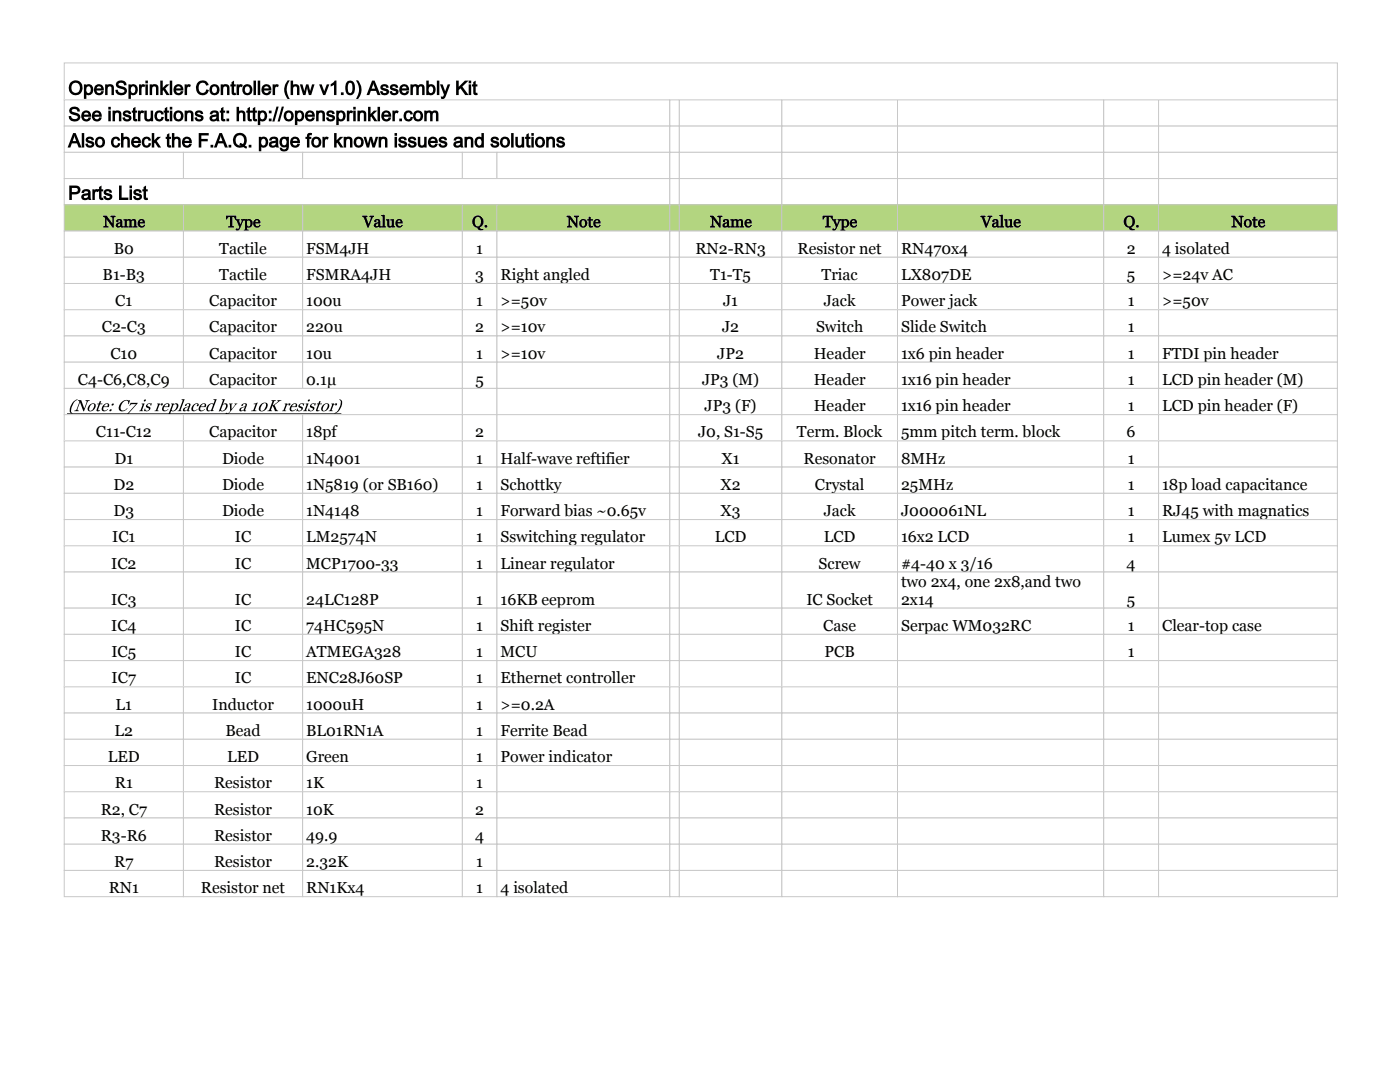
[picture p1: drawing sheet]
<svg xmlns="http://www.w3.org/2000/svg" width="279mm" height="216mm" viewBox="0 0 279 216" stroke-linecap="round" stroke-linejoin="round" font-family="sans-serif">
<defs><g id="words">
<g font-size="3.8" fill="#fff">
<text x="13.5" y="19">OpenSprinkler Controller (hw v1.0) Assembly Kit</text>
<text x="13.5" y="24.2">See instructions at: http://opensprinkler.com</text>
<text x="13.5" y="29.4">Also check the F.A.Q. page for known issues and solutions</text>
<text x="13.5" y="39.9">Parts List</text>
</g>
<g font-size="3.2" fill="#b3d580">
<text x="20.5" y="45.4">Name</text>
<text x="45.1" y="45.4">Type</text>
<text x="72.4" y="45.4">Value</text>
<text x="94.1" y="45.4">Q.</text>
<text x="113" y="45.4">Note</text>
<text x="141.6" y="45.4">Name</text>
<text x="164.1" y="45.4">Type</text>
<text x="195.7" y="45.4">Value</text>
<text x="224.1" y="45.4">Q.</text>
<text x="245.7" y="45.4">Note</text>
</g>
<g font-size="3.2">
<text x="22.7" y="50.6">B0</text>
<text x="43.8" y="50.6">Tactile</text>
<text x="61.1" y="50.6">FSM4JH</text>
<text x="95" y="50.6">1</text>
<text x="138.8" y="50.6">RN2-RN3</text>
<text x="159.2" y="50.6">Resistor net</text>
<text x="179.8" y="50.6">RN470x4</text>
<text x="224.9" y="50.6">2</text>
<text x="231.9" y="50.6">4 isolated</text>
<text x="20.5" y="55.9">B1-B3</text>
<text x="43.8" y="55.9">Tactile</text>
<text x="61.1" y="55.9">FSMRA4JH</text>
<text x="94.9" y="55.9">3</text>
<text x="99.9" y="55.9">Right angled</text>
<text x="141.7" y="55.9">T1-T5</text>
<text x="164" y="55.9">Triac</text>
<text x="179.8" y="55.9">LX807DE</text>
<text x="224.9" y="55.9">5</text>
<text x="231.9" y="55.9">&gt;=24v AC</text>
<text x="23" y="61.1">C1</text>
<text x="41.7" y="61.1">Capacitor</text>
<text x="61.1" y="61.1">100u</text>
<text x="95" y="61.1">1</text>
<text x="99.9" y="61.1">&gt;=50v</text>
<text x="144.3" y="61.1">J1</text>
<text x="164.4" y="61.1">Jack</text>
<text x="179.8" y="61.1">Power jack</text>
<text x="225.1" y="61.1">1</text>
<text x="231.9" y="61.1">&gt;=50v</text>
<text x="20.3" y="66.3">C2-C3</text>
<text x="22" y="71.6">C10</text>
<text x="41.7" y="66.3">Capacitor</text>
<text x="41.7" y="71.6">Capacitor</text>
<text x="61.1" y="66.3">220u</text>
<text x="61.1" y="71.6">10u</text>
<text x="94.8" y="66.3">2</text>
<text x="95" y="71.6">1</text>
<text x="99.9" y="66.3">&gt;=10v</text>
<text x="99.9" y="71.6">&gt;=10v</text>
<text x="143.1" y="71.6">JP2</text>
<text x="144.1" y="66.3">J2</text>
<text x="162.4" y="71.6">Header</text>
<text x="162.9" y="66.3">Switch</text>
<text x="179.8" y="66.3">Slide Switch</text>
<text x="179.8" y="71.6">1x6 pin header</text>
<text x="225.1" y="66.3">1</text>
<text x="225.1" y="71.6">1</text>
<text x="231.9" y="71.6">FTDI pin header</text>
<text x="15.6" y="76.8">C4-C6,C8,C9</text>
<text x="41.7" y="76.8">Capacitor</text>
<text x="61.1" y="76.8">0.1μ</text>
<text x="94.9" y="76.8">5</text>
<text x="140.1" y="76.8">JP3 (M)</text>
<text x="162.4" y="76.8">Header</text>
<text x="179.8" y="76.8">1x16 pin header</text>
<text x="225.1" y="76.8">1</text>
<text x="231.9" y="76.8">LCD pin header (M)</text>
<text x="140.6" y="82">JP3 (F)</text>
<text x="162.4" y="82">Header</text>
<text x="179.8" y="82">1x16 pin header</text>
<text x="225.1" y="82">1</text>
<text x="231.9" y="82">LCD pin header (F)</text>
<text x="19.2" y="87.3">C11-C12</text>
<text x="41.7" y="87.3">Capacitor</text>
<text x="61.1" y="87.3">18pf</text>
<text x="94.8" y="87.3">2</text>
<text x="139.3" y="87.3">J0, S1-S5</text>
<text x="159.1" y="87.3">Term. Block</text>
<text x="179.8" y="87.3">5mm pitch term. block</text>
<text x="224.8" y="87.3">6</text>
<text x="22.8" y="92.5">D1</text>
<text x="44.3" y="92.5">Diode</text>
<text x="61.1" y="92.5">1N4001</text>
<text x="95" y="92.5">1</text>
<text x="99.9" y="92.5">Half-wave reftifier</text>
<text x="144" y="92.5">X1</text>
<text x="160.4" y="92.5">Resonator</text>
<text x="179.8" y="92.5">8MHz</text>
<text x="225.1" y="92.5">1</text>
<text x="22.6" y="97.7">D2</text>
<text x="44.3" y="97.7">Diode</text>
<text x="61.1" y="97.7">1N5819 (or SB160)</text>
<text x="95" y="97.7">1</text>
<text x="99.9" y="97.7">Schottky</text>
<text x="143.8" y="97.7">X2</text>
<text x="162.6" y="97.7">Crystal</text>
<text x="179.8" y="97.7">25MHz</text>
<text x="225.1" y="97.7">1</text>
<text x="231.9" y="97.7">18p load capacitance</text>
<text x="22.7" y="103">D3</text>
<text x="44.3" y="103">Diode</text>
<text x="61.1" y="103">1N4148</text>
<text x="95" y="103">1</text>
<text x="99.9" y="103">Forward bias ~0.65v</text>
<text x="143.8" y="103">X3</text>
<text x="164.4" y="103">Jack</text>
<text x="179.8" y="103">J000061NL</text>
<text x="225.1" y="103">1</text>
<text x="231.9" y="103">RJ45 with magnatics</text>
<text x="22.2" y="113.4">IC2</text>
<text x="22.4" y="108.2">IC1</text>
<text x="46.9" y="108.2">IC</text>
<text x="46.9" y="113.4">IC</text>
<text x="61.1" y="108.2">LM2574N</text>
<text x="61.1" y="113.4">MCP1700-33</text>
<text x="95" y="108.2">1</text>
<text x="95" y="113.4">1</text>
<text x="99.9" y="108.2">Sswitching regulator</text>
<text x="99.9" y="113.4">Linear regulator</text>
<text x="142.6" y="108.2">LCD</text>
<text x="163.4" y="113.4">Screw</text>
<text x="164.4" y="108.2">LCD</text>
<text x="179.8" y="108.2">16x2 LCD</text>
<text x="179.8" y="113.4">#4-40 x 3/16</text>
<text x="224.8" y="113.4">4</text>
<text x="225.1" y="108.2">1</text>
<text x="231.9" y="108.2">Lumex 5v LCD</text>
<text x="179.8" y="117.1">two 2x4, one 2x8,and two</text>
<text x="22.2" y="125.9">IC4</text>
<text x="22.2" y="120.7">IC3</text>
<text x="46.9" y="120.7">IC</text>
<text x="46.9" y="125.9">IC</text>
<text x="61.1" y="120.7">24LC128P</text>
<text x="61.1" y="125.9">74HC595N</text>
<text x="95" y="120.7">1</text>
<text x="95" y="125.9">1</text>
<text x="99.9" y="120.7">16KB eeprom</text>
<text x="99.9" y="125.9">Shift register</text>
<text x="160.9" y="120.7">IC Socket</text>
<text x="164.3" y="125.9">Case</text>
<text x="179.8" y="120.7">2x14</text>
<text x="179.8" y="125.9">Serpac WM032RC</text>
<text x="224.9" y="120.7">5</text>
<text x="225.1" y="125.9">1</text>
<text x="231.9" y="125.9">Clear-top case</text>
<text x="22.2" y="131.1">IC5</text>
<text x="46.9" y="131.1">IC</text>
<text x="61.1" y="131.1">ATMEGA328</text>
<text x="95" y="131.1">1</text>
<text x="99.9" y="131.1">MCU</text>
<text x="164.6" y="131.1">PCB</text>
<text x="225.1" y="131.1">1</text>
<text x="22.3" y="136.4">IC7</text>
<text x="46.9" y="136.4">IC</text>
<text x="61.1" y="136.4">ENC28J60SP</text>
<text x="95" y="136.4">1</text>
<text x="99.9" y="136.4">Ethernet controller</text>
<text x="23.1" y="141.6">L1</text>
<text x="42.4" y="141.6">Inductor</text>
<text x="61.1" y="141.6">1000uH</text>
<text x="95" y="141.6">1</text>
<text x="99.9" y="141.6">&gt;=0.2A</text>
<text x="22.9" y="146.8">L2</text>
<text x="45" y="146.8">Bead</text>
<text x="61.1" y="146.8">BL01RN1A</text>
<text x="95" y="146.8">1</text>
<text x="99.9" y="146.8">Ferrite Bead</text>
<text x="21.5" y="152.1">LED</text>
<text x="45.3" y="152.1">LED</text>
<text x="61.1" y="152.1">Green</text>
<text x="95" y="152.1">1</text>
<text x="99.9" y="152.1">Power indicator</text>
<text x="22.9" y="157.3">R1</text>
<text x="42.7" y="157.3">Resistor</text>
<text x="61.1" y="157.3">1K</text>
<text x="95" y="157.3">1</text>
<text x="20.1" y="162.5">R2, C7</text>
<text x="20.1" y="167.8">R3-R6</text>
<text x="42.7" y="162.5">Resistor</text>
<text x="42.7" y="167.8">Resistor</text>
<text x="61.1" y="162.5">10K</text>
<text x="61.1" y="167.8">49.9</text>
<text x="94.8" y="167.8">4</text>
<text x="94.8" y="162.5">2</text>
<text x="22.8" y="173">R7</text>
<text x="42.7" y="173">Resistor</text>
<text x="61.1" y="173">2.32K</text>
<text x="95" y="173">1</text>
<text x="21.7" y="178.2">RN1</text>
<text x="40.1" y="178.2">Resistor net</text>
<text x="61.1" y="178.2">RN1Kx4</text>
<text x="95" y="178.2">1</text>
<text x="99.9" y="178.2">4 isolated</text>
</g>
<text font-size="3.2" fill="#fff" x="13.5" y="82">(Note: C7 is replaced by a 10K resistor)</text>
</g></defs>
<path d="M12.8 12.6h254.1v7.3h-254.1z" fill="none" stroke="#c8c8c8" stroke-width=".2"/>
<path d="M14.1 16.4a1.43 1.43 0 0 1 2 .1 1.43 1.43 0 0 1 0 2 1.43 1.43 0 0 1-2 .1 1.69 1.69 0 0 1 0-2.2zM14.5 16.7a1.02 1.02 0 0 0-.2 1.3 1.02 1.02 0 0 0 1.1 .5 .99 .99 0 0 0 .5-1.4 .99 .99 0 0 0-1.4-.4zM16.7 16.8l.5 .1a1.04 1.04 0 0 1 1.4 1 1.04 1.04 0 0 1-1.3 1l-.1 .8h-.5zM17.3 17.4a.74 .74 0 0 0 .5 1.2 .72 .72 0 0 0 .3-.8 .72 .72 0 0 0-.5-.6zM19 17.1a1.01 1.01 0 0 1 1.3-.2 1.01 1.01 0 0 1 .4 1.2h-1.4a.49 .49 0 0 0 .4 .5 .49 .49 0 0 0 .5-.4h.5a1.04 1.04 0 0 1-1.4 .7 1.04 1.04 0 0 1-.5-1.5zM19.4 17.4l-.1 .2h.9l-.2-.3-.2-.1zM21 16.8l.4 .1a.81 .81 0 0 1 .9 0 .81 .81 0 0 1 .4 .8v1.3h-.5v-1.6a.39 .39 0 0 0-.4-.2 .39 .39 0 0 0-.3 .3v1.5h-.5zM23.3 16.4a1.14 1.14 0 0 1 1.2-.3 1.14 1.14 0 0 1 .8 .9h-.5a.58 .58 0 0 0-.5-.5 .58 .58 0 0 0-.7 .4l.3 .2a1.3 1.3 0 0 1 1.4 1.1 1.19 1.19 0 0 1-1.2 .8 1.19 1.19 0 0 1-1.1-1.1h.5a.69 .69 0 0 0 .6 .6 .69 .69 0 0 0 .7-.4l-.4-.3a1.07 1.07 0 0 1-1.2-1.2zM25.6 16.8l.5 .1a1.04 1.04 0 0 1 1.4 1 1.04 1.04 0 0 1-1.3 1l-.1 .8h-.5zM26.2 17.4a.74 .74 0 0 0 .5 1.2 .72 .72 0 0 0 .3-.8 .72 .72 0 0 0-.5-.6zM27.7 16.8h.5l-.1 .4 .3-.4 .6 .1-.2 .5-.3-.1-.2 .2-.1 1.5h-.5zM29 16.1h.5v.5h-.5zM29 16.8h.5v2.2h-.5zM29.9 16.8l.4 .1a.81 .81 0 0 1 .9 0 .81 .81 0 0 1 .4 .8v1.3h-.5v-1.6l-.3-.2-.4 .3v1.5h-.5zM32 16.1h.5v1.4l.7-.7h.6l-.8 .9 .8 1.3h-.6l-.6-1-.1 .1v.9h-.5zM33.9 16.1h.5v2.9h-.5zM34.9 17.1a1.01 1.01 0 0 1 1.2-.2 1.01 1.01 0 0 1 .5 1.2h-1.5a.49 .49 0 0 0 .5 .5 .49 .49 0 0 0 .5-.4h.5a1.04 1.04 0 0 1-1.4 .7 1.04 1.04 0 0 1-.5-1.5zM35.3 17.4l-.2 .2h1l-.2-.3-.3-.1zM36.8 16.8h.5l-.1 .4 .3-.4 .6 .1-.2 .5-.3-.1-.2 .2-.1 1.5h-.5zM39.5 16.4a1.27 1.27 0 0 1 2.2 .6l-.6 .1a.79 .79 0 0 0-1-.5 .79 .79 0 0 0-.5 1 .78 .78 0 0 0 .7 .9 .78 .78 0 0 0 .9-.7l.5 .2a1.35 1.35 0 0 1-1.8 .9 1.35 1.35 0 0 1-.7-1.8zM42.1 17a1.07 1.07 0 0 1 1.5 .2 1.07 1.07 0 0 1-.1 1.5 1.07 1.07 0 0 1-1.5-.1l-.2-.8zM42.4 17.4a.63 .63 0 0 0-.1 .8 .63 .63 0 0 0 .9 .2 .63 .63 0 0 0 .1-.8 .63 .63 0 0 0-.9-.2zM44 16.8l.5 .1a.81 .81 0 0 1 .9 0 .81 .81 0 0 1 .4 .8v1.3h-.5v-1.6l-.3-.2-.4 .3-.1 1.5h-.5zM46.2 16.4l.5-.3v.7h.3v.5h-.3v1.1l.3 .1 .1 .4a.59 .59 0 0 1-.7 0 .59 .59 0 0 1-.2-.6v-1h-.2v-.5h.2zM47.2 16.8h.5l-.1 .4 .2-.4 .7 .1-.2 .5-.3-.1-.2 .2-.1 1.5h-.5zM48.7 17a1.06 1.06 0 0 1 1.5 .2 1.06 1.06 0 0 1-.2 1.5 1.06 1.06 0 0 1-1.4-.1l-.2-.8zM49 17.4a.63 .63 0 0 0-.1 .8 .63 .63 0 0 0 .8 .2 .63 .63 0 0 0 .1-.8 .63 .63 0 0 0-.8-.2zM50.6 16.1h.5v2.9h-.5zM51.4 16.1h.5v2.9h-.5zM52.5 17.1a1.01 1.01 0 0 1 1.2-.2 1.01 1.01 0 0 1 .5 1.2h-1.5a.49 .49 0 0 0 .4 .5 .49 .49 0 0 0 .6-.4h.5a1.04 1.04 0 0 1-1.4 .7 1.04 1.04 0 0 1-.5-1.5zM52.8 17.4l-.1 .2h.9l-.2-.3-.2-.1zM54.4 16.8h.5l-.1 .4 .2-.4 .7 .1-.2 .5-.4-.1-.2 .2v1.5h-.5zM57.4 16h.4l-.4 .8a3.1 3.1 0 0 0 .4 3h-.4a2.86 2.86 0 0 1 0-3.8zM58 16.1h.5v.8a.8 .8 0 0 1 .9 0 .8 .8 0 0 1 .4 .7v1.4h-.5v-1.4a.38 .38 0 0 0-.4-.4 .38 .38 0 0 0-.4 .4v1.4h-.5zM59.8 16.8h.6l.3 1.5 .4-1.5h.4l.4 1.3 .4-1.3h.5l-.7 2.2h-.5l-.3-1.6-.3 1.6h-.5zM63.7 16.8h.5l.5 1.4 .5-1.4h.5l-.8 2.2h-.4zM66 16.8l.8-.7h.4v2.9h-.5v-2.1l-.7 .4zM68 18.4h.6v.6h-.6zM69.3 16.2a.96 .96 0 0 1 1.1 0 .96 .96 0 0 1 .4 1 1.3 1.3 0 0 1-1 1.8 1.45 1.45 0 0 1-.9-1.9zM69.6 16.7l-.2 1a.65 .65 0 0 0 .5 .9 1.37 1.37 0 0 0 .2-2l-.2-.1zM71 16a.68 .68 0 0 1 .8 .7 2.79 2.79 0 0 1-.3 3.1h-.5a3.1 3.1 0 0 0 0-3.8zM74.3 16.1h.5l1.1 2.9h-.5l-.4-.9h-1l-.3 .9h-.5zM74.5 16.5l-.3 1.2h.7zM76.2 16.9a.91 .91 0 0 1 1.4 .6l-.5 .1a.35 .35 0 0 0-.3-.4 .35 .35 0 0 0-.4 .3h.2a.96 .96 0 0 1 1 .9 .94 .94 0 0 1-.9 .6 .94 .94 0 0 1-.9-.8h.5a.42 .42 0 0 0 .4 .4 .42 .42 0 0 0 .4-.3l-.1-.1a.99 .99 0 0 1-1.1-.9zM78.1 16.9a.91 .91 0 0 1 1.4 .6l-.5 .1a.35 .35 0 0 0-.3-.4 .35 .35 0 0 0-.4 .3h.2a.96 .96 0 0 1 1 .9 .94 .94 0 0 1-.9 .6 .94 .94 0 0 1-.9-.8h.5a.42 .42 0 0 0 .4 .4 .42 .42 0 0 0 .4-.3l-.1-.1a.99 .99 0 0 1-1.1-.9zM80 17.1a1.01 1.01 0 0 1 1.2-.2 1.01 1.01 0 0 1 .5 1.2h-1.5a.49 .49 0 0 0 .4 .5 .49 .49 0 0 0 .6-.4h.5a1.04 1.04 0 0 1-1.4 .7 1.04 1.04 0 0 1-.5-1.5zM80.3 17.4l-.1 .2h.9l-.2-.3-.2-.1zM81.9 16.8l.5 .1a1.15 1.15 0 0 1 1.1 .1 .72 .72 0 0 1 .8-.2 .72 .72 0 0 1 .4 .7v1.5h-.5v-1.6l-.2-.2-.4 .2v1.6h-.5v-1.4a.33 .33 0 0 0-.3-.4 .33 .33 0 0 0-.4 .4v1.4h-.5zM85.1 16.1h.5v.8a1.06 1.06 0 0 1 1.4 1 1.06 1.06 0 0 1-1.5 1l-.4 .1zM85.7 17.4a.7 .7 0 0 0 .4 1.2 .71 .71 0 0 0 .3-.8 .71 .71 0 0 0-.5-.6zM87.2 16.1h.5v2.9h-.5zM87.8 16.8h.5l.5 1.4 .5-1.4h.5l-.7 2.2a.82 .82 0 0 1-1.1 .7v-.5a.39 .39 0 0 0 .4 .1 .39 .39 0 0 0 .2-.4zM91 16.1h.5v1.2l1.3-1.2h.7l-1.2 1.2 1.2 1.7h-.7l-.9-1.4-.4 .4v1h-.5zM93.5 16.1h.5v.5h-.5zM93.5 16.8h.5v2.2h-.5zM94.4 16.4l.5-.3v.7h.4v.5h-.4v1.1l.4 .1v.4a.59 .59 0 0 1-.6 0 .59 .59 0 0 1-.3-.6v-1h-.2v-.5h.2z" fill="#000"/>
<path d="M12.8 19.9h120.9v5.3h-120.9z" fill="#fff"/>
<path d="M12.8 19.9h120.9v5.3h-120.9z" fill="none" stroke="#c8c8c8" stroke-width=".2"/>
<path d="M14 21.6a1.15 1.15 0 0 1 1.2-.3 1.15 1.15 0 0 1 .8 .9l-.5 .1a.58 .58 0 0 0-.6-.5 .58 .58 0 0 0-.6 .3l.3 .2a1.3 1.3 0 0 1 1.4 1.1 1.19 1.19 0 0 1-1.2 .8 1.19 1.19 0 0 1-1.1-1l.5-.1a.69 .69 0 0 0 .6 .7 .69 .69 0 0 0 .7-.5l-.4-.3a1.07 1.07 0 0 1-1.3-1.1zM16.5 22.3a1.02 1.02 0 0 1 1.2-.1 1.02 1.02 0 0 1 .5 1.1h-1.5a.49 .49 0 0 0 .5 .5 .49 .49 0 0 0 .5-.4l.5 .1a1.04 1.04 0 0 1-1.4 .7 1.04 1.04 0 0 1-.5-1.5zM16.9 22.6l-.2 .3h1l-.2-.4h-.3zM18.6 22.3a1.01 1.01 0 0 1 1.2-.1 1.01 1.01 0 0 1 .5 1.1h-1.5a.49 .49 0 0 0 .5 .5 .49 .49 0 0 0 .5-.4l.5 .1a1.04 1.04 0 0 1-1.4 .7 1.04 1.04 0 0 1-.5-1.5zM19 22.6l-.1 .3h.9l-.2-.4h-.3zM21.6 21.3h.5v.6h-.5zM21.6 22.1h.5v2.1h-.5zM22.5 22.1l.4 .1a.81 .81 0 0 1 .9-.1 .81 .81 0 0 1 .4 .8v1.3h-.5v-1.5a.39 .39 0 0 0-.4-.2 .39 .39 0 0 0-.3 .3v1.4h-.5zM24.8 22.2v-.1a.91 .91 0 0 1 1.4 .6l-.5 .1a.35 .35 0 0 0-.3-.4 .35 .35 0 0 0-.4 .3l.2 .1a.96 .96 0 0 1 1 .9 .94 .94 0 0 1-.9 .5 .94 .94 0 0 1-.9-.7l.5-.1a.42 .42 0 0 0 .4 .4 .42 .42 0 0 0 .4-.3l-.1-.1a.99 .99 0 0 1-1.1-.8zM26.5 21.6l.5-.3v.8h.4v.4h-.4v1.1l.4 .1v.5a.58 .58 0 0 1-.6 0 .58 .58 0 0 1-.3-.7v-1h-.2v-.4h.2zM27.5 22.1h.5l-.1 .3 .3-.3 .6 .1-.2 .4-.3-.1-.2 .2-.1 1.5h-.5zM28.8 22.1h.5v1.1a.4 .4 0 0 0 .2 .6 .4 .4 0 0 0 .5-.3l.1-1.4h.5v2.1h-.5v-.1a.8 .8 0 0 1-.9 .1 .8 .8 0 0 1-.4-.8zM31.1 22.3a.93 .93 0 0 1 .9-.2 .93 .93 0 0 1 .7 .7l-.5 .1-.2-.4a.65 .65 0 0 0-.7 .6 .65 .65 0 0 0 .6 .7l.2-.1 .1-.4 .5 .1a.98 .98 0 0 1-1.2 .8 .98 .98 0 0 1-.6-1.4zM32.9 21.6l.5-.3v.8h.3v.4h-.3v1.1l.3 .1 .1 .5a.59 .59 0 0 1-.7 0 .59 .59 0 0 1-.2-.7v-1h-.3v-.4h.3zM33.9 21.3h.5v.6h-.5zM33.9 22.1h.5v2.1h-.5zM34.9 22.3a1.07 1.07 0 0 1 1.5 .1 1.07 1.07 0 0 1-.1 1.5 1.07 1.07 0 0 1-1.5 0l-.2-.9zM35.2 22.6a.63 .63 0 0 0 0 .9 .63 .63 0 0 0 .8 .1 .63 .63 0 0 0 .1-.8 .63 .63 0 0 0-.9-.2zM36.8 22.1l.5 .1a.81 .81 0 0 1 .9-.1 .81 .81 0 0 1 .4 .8v1.3h-.5v-1.5a.39 .39 0 0 0-.4-.2 .39 .39 0 0 0-.3 .3l-.1 1.4h-.5zM39.1 22.2l.1-.1a.91 .91 0 0 1 1.4 .6l-.5 .1a.35 .35 0 0 0-.3-.4 .35 .35 0 0 0-.4 .3l.1 .1a.96 .96 0 0 1 1.1 .9 .94 .94 0 0 1-1 .5 .94 .94 0 0 1-.8-.7l.5-.1a.42 .42 0 0 0 .3 .4 .42 .42 0 0 0 .5-.3l-.1-.1a.99 .99 0 0 1-1.1-.8zM42 22.3a.93 .93 0 0 1 1-.3 .93 .93 0 0 1 .7 .8v1.1l.2 .3h-.6l-.1-.2a.77 .77 0 0 1-1 .2 .77 .77 0 0 1-.3-1l.5-.2 .8-.2-.1-.2-.3-.1h-.3l-.2 .3h-.5zM42.4 23.5l-.1 .1a.47 .47 0 0 0 .6 .2 .47 .47 0 0 0 .3-.5zM44.1 21.6l.5-.3v.8h.3v.4h-.3v1.1l.3 .1 .1 .5a.59 .59 0 0 1-.7 0 .59 .59 0 0 1-.2-.7v-1h-.2v-.4h.2zM45.2 22.1h.5v.5h-.5zM45.2 23.7h.5v.5h-.5zM47.2 21.3h.5v.9a.8 .8 0 0 1 .9-.1 .8 .8 0 0 1 .4 .8v1.3h-.5v-1.3a.38 .38 0 0 0-.4-.4 .38 .38 0 0 0-.4 .3v1.4h-.5zM49.4 21.6l.5-.3v.8h.3v.4h-.3v1.1l.3 .1 .1 .5a.58 .58 0 0 1-.7 0 .58 .58 0 0 1-.2-.7v-1h-.3v-.4h.3zM50.5 21.6l.4-.3v.8h.4v.4h-.4v1.1l.4 .1v.5a.58 .58 0 0 1-.6 0 .58 .58 0 0 1-.2-.7v-1h-.3v-.4h.3zM51.4 22.1l.5 .1a1.07 1.07 0 0 1 1.5 .8 1.07 1.07 0 0 1-1.1 1.2l-.4-.1v.9h-.5zM52.1 22.6a.73 .73 0 0 0 .4 1.2 .72 .72 0 0 0 .3-.7 .72 .72 0 0 0-.5-.6zM53.7 22.1h.5v.5h-.5zM53.7 23.7h.5v.5h-.5zM55.2 21.3h.4l-.8 2.9h-.5zM56.2 21.3h.5l-.9 2.9h-.4zM56.9 22.3a1.06 1.06 0 0 1 1.5 .1 1.06 1.06 0 0 1-.1 1.5 1.06 1.06 0 0 1-1.5 0l-.2-.9zM57.3 22.6a.63 .63 0 0 0-.1 .9 .63 .63 0 0 0 .8 .1 .63 .63 0 0 0 .1-.8 .63 .63 0 0 0-.8-.2zM58.9 22.1l.4 .1a1.04 1.04 0 0 1 1.4 .9 1.04 1.04 0 0 1-1.3 1l-.1 .9h-.4zM59.5 22.6a.73 .73 0 0 0 .4 1.2 .71 .71 0 0 0 .3-.7 .71 .71 0 0 0-.5-.6zM61.1 22.3a1.01 1.01 0 0 1 1.3-.1 1.01 1.01 0 0 1 .4 1.1h-1.4a.49 .49 0 0 0 .4 .5 .49 .49 0 0 0 .5-.4l.5 .1a1.04 1.04 0 0 1-1.4 .7 1.04 1.04 0 0 1-.5-1.5zM61.5 22.6l-.1 .3h.9l-.2-.4h-.2zM63.1 22.1l.4 .1a.81 .81 0 0 1 1-.1 .81 .81 0 0 1 .3 .8v1.3h-.4l-.1-1.5a.39 .39 0 0 0-.4-.2 .39 .39 0 0 0-.3 .3v1.4h-.5zM65.4 22.2v-.1a.91 .91 0 0 1 1.4 .6l-.5 .1a.35 .35 0 0 0-.3-.4 .35 .35 0 0 0-.4 .3l.2 .1a.95 .95 0 0 1 1.1 .9 .94 .94 0 0 1-1 .5 .94 .94 0 0 1-.8-.7l.4-.1a.42 .42 0 0 0 .4 .4 .42 .42 0 0 0 .5-.3l-.2-.1a.99 .99 0 0 1-1.1-.8zM67.1 22.1l.5 .1a1.04 1.04 0 0 1 1.4 .9 1.04 1.04 0 0 1-1.4 1v.9h-.5zM67.7 22.6a.73 .73 0 0 0 .4 1.2 .71 .71 0 0 0 .4-.7 .71 .71 0 0 0-.6-.6zM69.2 22.1h.5l-.1 .3 .2-.3 .7 .1-.2 .4-.3-.1-.2 .2-.1 1.5h-.5zM70.5 21.3h.5v.6h-.5zM70.5 22.1h.5v2.1h-.5zM71.3 22.1l.5 .1a.81 .81 0 0 1 .9-.1 .81 .81 0 0 1 .4 .8v1.3h-.5v-1.5a.39 .39 0 0 0-.4-.2 .39 .39 0 0 0-.3 .3l-.1 1.4h-.5zM73.5 21.3h.5v1.5l.6-.7h.7l-.9 .8 .9 1.3h-.6l-.6-1-.1 .2v.8h-.5zM75.3 21.3h.5v2.9h-.5zM76.4 22.3a1.02 1.02 0 0 1 1.2-.1 1.02 1.02 0 0 1 .5 1.1h-1.5a.49 .49 0 0 0 .4 .5 .49 .49 0 0 0 .6-.4l.5 .1a1.04 1.04 0 0 1-1.4 .7 1.04 1.04 0 0 1-.5-1.5zM76.8 22.6l-.2 .3h.9l-.1-.4h-.3zM78.3 22.1h.5l-.1 .3 .2-.3 .7 .1-.2 .4-.3-.1-.2 .2-.1 1.5h-.5zM79.7 23.7h.5v.5h-.5zM80.8 22.3a.93 .93 0 0 1 1-.2 .93 .93 0 0 1 .6 .7l-.5 .1-.2-.4a.65 .65 0 0 0-.7 .6 .65 .65 0 0 0 .6 .7l.2-.1 .2-.4 .4 .1a.98 .98 0 0 1-1.2 .8 .98 .98 0 0 1-.6-1.4zM82.8 22.3a1.06 1.06 0 0 1 1.4 .1 1.06 1.06 0 0 1-.1 1.5 1.06 1.06 0 0 1-1.5 0l-.2-.9zM83.1 22.6a.63 .63 0 0 0-.1 .9 .63 .63 0 0 0 .8 .1 .63 .63 0 0 0 .1-.8 .63 .63 0 0 0-.8-.2zM84.7 22.1h.4v.1a1.17 1.17 0 0 1 1.2 0 .72 .72 0 0 1 .8-.1 .72 .72 0 0 1 .4 .7v1.4h-.5v-1.6l-.3-.1-.3 .2-.1 1.5h-.5v-1.4a.33 .33 0 0 0-.3-.3 .33 .33 0 0 0-.3 .3v1.4h-.5z" fill="#000"/>
<path d="M133.7 19.9h1.9v5.3h-1.9z" fill="#fff"/>
<path d="M133.7 19.9h1.9v5.3h-1.9z" fill="none" stroke="#c8c8c8" stroke-width=".2"/>
<path d="M135.6 19.9h20.4v5.3h-20.4z" fill="#fff"/>
<path d="M135.6 19.9h20.4v5.3h-20.4z" fill="none" stroke="#c8c8c8" stroke-width=".2"/>
<path d="M156 19.9h23.1v5.3h-23.1z" fill="#fff"/>
<path d="M156 19.9h23.1v5.3h-23.1z" fill="none" stroke="#c8c8c8" stroke-width=".2"/>
<path d="M179.1 19.9h41.2v5.3h-41.2z" fill="#fff"/>
<path d="M179.1 19.9h41.2v5.3h-41.2z" fill="none" stroke="#c8c8c8" stroke-width=".2"/>
<path d="M220.3 19.9h10.9v5.3h-10.9z" fill="#fff"/>
<path d="M220.3 19.9h10.9v5.3h-10.9z" fill="none" stroke="#c8c8c8" stroke-width=".2"/>
<path d="M231.2 19.9h35.7v5.3h-35.7z" fill="#fff"/>
<path d="M231.2 19.9h35.7v5.3h-35.7z" fill="none" stroke="#c8c8c8" stroke-width=".2"/>
<path d="M12.8 25.2h120.9v5.2h-120.9z" fill="#fff"/>
<path d="M12.8 25.2h120.9v5.2h-120.9z" fill="none" stroke="#c8c8c8" stroke-width=".2"/>
<path d="M14.6 26.6h.5l1.2 2.8h-.6l-.3-.8h-1.1l-.3 .8h-.5zM14.8 26.9l-.3 1.3h.7zM16.3 26.6h.5v2.8h-.5zM17.3 27.4h.1a.91 .91 0 0 1 1.4 .6h-.5a.35 .35 0 0 0-.3-.3 .35 .35 0 0 0-.4 .2l.1 .1a.96 .96 0 0 1 1.1 .9 .94 .94 0 0 1-1 .6 .94 .94 0 0 1-.8-.8l.5-.1a.42 .42 0 0 0 .4 .4 .42 .42 0 0 0 .4-.2l-.1-.1a.99 .99 0 0 1-1.1-.9zM19.3 27.5a1.06 1.06 0 0 1 1.4 .2 1.06 1.06 0 0 1-.1 1.4 1.06 1.06 0 0 1-1.4 0l-.2-.8zM19.6 27.9a.63 .63 0 0 0-.1 .8 .63 .63 0 0 0 .8 .2 .63 .63 0 0 0 .1-.8 .63 .63 0 0 0-.8-.2zM22.4 27.6a.93 .93 0 0 1 1-.3 .93 .93 0 0 1 .6 .7l-.5 .1-.2-.4a.65 .65 0 0 0-.7 .6 .65 .65 0 0 0 .6 .7l.2-.1 .2-.4 .4 .1a.98 .98 0 0 1-1.2 .8 .98 .98 0 0 1-.6-1.3zM24.2 26.6h.4v.8a.8 .8 0 0 1 .9-.1 .8 .8 0 0 1 .4 .8v1.3h-.5v-1.3a.38 .38 0 0 0-.3-.4 .38 .38 0 0 0-.4 .3l-.1 1.4h-.4zM26.4 27.6a1.01 1.01 0 0 1 1.3-.2 1.01 1.01 0 0 1 .4 1.1h-1.4a.49 .49 0 0 0 .4 .5 .49 .49 0 0 0 .5-.4l.5 .1a1.04 1.04 0 0 1-1.4 .7 1.04 1.04 0 0 1-.5-1.5zM26.8 27.8l-.1 .3h.9l-.2-.3-.2-.1zM28.5 27.6a.93 .93 0 0 1 1-.3 .93 .93 0 0 1 .6 .7l-.4 .1-.3-.4a.65 .65 0 0 0-.6 .6 .65 .65 0 0 0 .6 .7l.2-.1 .1-.4 .5 .1a.98 .98 0 0 1-1.3 .8 .98 .98 0 0 1-.6-1.3zM30.3 26.6h.5v1.4l.7-.7h.6l-.8 .8 .9 1.3h-.7l-.6-.9-.1 .1v.8h-.5zM33.3 26.8l.5-.2v.7h.3v.4h-.3v1.2l.3 .1 .1 .4a.59 .59 0 0 1-.7 0 .59 .59 0 0 1-.2-.6v-1.1h-.2v-.4h.2zM34.3 26.6h.5v.8a.8 .8 0 0 1 .9-.1 .8 .8 0 0 1 .4 .8v1.3h-.5v-1.3a.38 .38 0 0 0-.4-.4 .38 .38 0 0 0-.4 .3v1.4h-.5zM36.6 27.6a1.01 1.01 0 0 1 1.2-.2 1.01 1.01 0 0 1 .5 1.1h-1.5a.49 .49 0 0 0 .5 .5 .49 .49 0 0 0 .5-.4l.5 .1a1.04 1.04 0 0 1-1.4 .7 1.04 1.04 0 0 1-.5-1.5zM37 27.8l-.2 .3h1l-.2-.3-.3-.1zM39.7 26.6h2v.4h-1.5v.7h1.3v.5h-1.3v1.2h-.5zM42 28.9h.6v.5h-.6zM43.8 26.6h.5l1.2 2.8h-.6l-.3-.8h-1.1l-.3 .8h-.5zM44 26.9l-.3 1.3h.7zM45.6 28.9h.6v.5h-.6zM46.9 26.9a1.47 1.47 0 0 1 2 .1 1.47 1.47 0 0 1 0 2.1l.4 .2-.1 .4-.7-.4a1.48 1.48 0 0 1-1.8-.5 1.48 1.48 0 0 1 .2-1.9zM47.3 27.2a1.05 1.05 0 0 0-.2 1.2 1.05 1.05 0 0 0 1 .6l-.3-.1 .1-.4 .6 .3a1.06 1.06 0 0 0-.6-1.8zM49.6 28.9h.6v.5h-.6zM51.7 27.3l.4 .1a1.07 1.07 0 0 1 1.5 .8 1.07 1.07 0 0 1-1.1 1.3l-.4-.1v.8h-.4zM52.3 27.9a.73 .73 0 0 0 .4 1.1 .71 .71 0 0 0 .3-.7 .71 .71 0 0 0-.5-.6zM54 27.5a.96 .96 0 0 1 1.2-.1 .96 .96 0 0 1 .3 1.1l.2 .9h-.5l-.1-.1a.78 .78 0 0 1-1 .1 .78 .78 0 0 1-.3-.9l.4-.3 .8-.2v-.2l-.4-.1-.3 .1-.1 .3-.5-.1zM54.2 28.7v.1a.47 .47 0 0 0 .5 .2 .47 .47 0 0 0 .3-.5zM56 27.6l.4-.3h1.3v1.8a.93 .93 0 0 1-.8 1.1 .93 .93 0 0 1-1.1-.8l.5 .1a.44 .44 0 0 0 .5 .3 .44 .44 0 0 0 .4-.5 1.06 1.06 0 0 1-1.3-.4 1.06 1.06 0 0 1 .1-1.3zM56.4 27.9a.6 .6 0 0 0-.1 .7 .6 .6 0 0 0 .8 .2 .71 .71 0 0 0-.5-1.1zM58.2 27.6a1.02 1.02 0 0 1 1.2-.2 1.02 1.02 0 0 1 .5 1.1h-1.5a.49 .49 0 0 0 .4 .5 .49 .49 0 0 0 .6-.4l.5 .1a1.04 1.04 0 0 1-1.4 .7 1.04 1.04 0 0 1-.5-1.5zM58.6 27.8l-.2 .3h.9l-.1-.3-.3-.1zM61.5 26.6h.8l-.1 .4-.4 .1v.2h.3v.4h-.3v1.7h-.5v-1.7h-.3v-.4h.3v-.5zM62.4 27.5a1.06 1.06 0 0 1 1.5 .2 1.06 1.06 0 0 1-.1 1.4 1.06 1.06 0 0 1-1.5 0l-.2-.8zM62.8 27.9a.63 .63 0 0 0-.1 .8 .63 .63 0 0 0 .8 .2 .63 .63 0 0 0 .1-.8 .63 .63 0 0 0-.8-.2zM64.4 27.3h.4l-.1 .4 .3-.4 .6 .1-.2 .5-.3-.1-.2 .2-.1 1.4h-.4zM66.7 26.6h.5v1.4l.6-.7h.7l-.8 .8 .8 1.3h-.6l-.6-.9-.1 .1v.8h-.5zM68.6 27.3l.4 .1a.8 .8 0 0 1 .9-.1 .8 .8 0 0 1 .4 .8v1.3h-.5v-1.5a.39 .39 0 0 0-.4-.2 .39 .39 0 0 0-.3 .3v1.4h-.5zM70.9 27.5a1.06 1.06 0 0 1 1.5 .2 1.06 1.06 0 0 1-.1 1.4 1.06 1.06 0 0 1-1.5 0l-.2-.8zM71.2 27.9a.63 .63 0 0 0-.1 .8 .63 .63 0 0 0 .8 .2 .63 .63 0 0 0 .1-.8 .63 .63 0 0 0-.8-.2zM72.5 27.3h.6l.3 1.4 .4-1.4h.4l.4 1.3 .4-1.3h.5l-.7 2.1h-.5l-.3-1.6-.3 1.6h-.5zM75.6 27.3l.4 .1a.81 .81 0 0 1 .9-.1 .81 .81 0 0 1 .4 .8v1.3h-.5v-1.5a.4 .4 0 0 0-.4-.2 .4 .4 0 0 0-.3 .3v1.4h-.5zM78.7 26.6h.5v.5h-.5zM78.7 27.3h.5v2.1h-.5zM79.8 27.4a.91 .91 0 0 1 1.4 .6h-.5a.35 .35 0 0 0-.3-.3 .35 .35 0 0 0-.4 .2l.2 .1a.95 .95 0 0 1 1 .9 .94 .94 0 0 1-.9 .6 .94 .94 0 0 1-.9-.8l.5-.1a.42 .42 0 0 0 .4 .4 .42 .42 0 0 0 .4-.2l-.1-.1a.99 .99 0 0 1-1.1-.9zM81.7 27.4a.91 .91 0 0 1 1.4 .6h-.5a.35 .35 0 0 0-.3-.3 .35 .35 0 0 0-.4 .2l.2 .1a.96 .96 0 0 1 1 .9 .94 .94 0 0 1-.9 .6 .94 .94 0 0 1-.9-.8l.5-.1a.42 .42 0 0 0 .4 .4 .42 .42 0 0 0 .4-.2l-.1-.1a.99 .99 0 0 1-1.1-.9zM83.4 27.3h.5v1.2a.4 .4 0 0 0 .2 .5 .4 .4 0 0 0 .5-.3l.1-1.4h.4v2.1h-.4v-.1a.8 .8 0 0 1-.9 .1 .8 .8 0 0 1-.4-.8zM85.7 27.6a1.01 1.01 0 0 1 1.2-.2 1.01 1.01 0 0 1 .5 1.1h-1.5a.49 .49 0 0 0 .4 .5 .49 .49 0 0 0 .6-.4l.5 .1a1.04 1.04 0 0 1-1.4 .7 1.04 1.04 0 0 1-.5-1.5zM86.1 27.8l-.2 .3h1l-.2-.3-.3-.1zM87.8 27.4h.1a.91 .91 0 0 1 1.3 .6h-.5a.35 .35 0 0 0-.3-.3 .35 .35 0 0 0-.4 .2l.2 .1a.96 .96 0 0 1 1.1 .9 .94 .94 0 0 1-1 .6 .94 .94 0 0 1-.8-.8l.5-.1a.42 .42 0 0 0 .3 .4 .42 .42 0 0 0 .5-.2l-.1-.1a.99 .99 0 0 1-1.1-.9zM90.8 27.5a.96 .96 0 0 1 1.2-.1 .96 .96 0 0 1 .3 1.1l.2 .9h-.5l-.1-.1a.78 .78 0 0 1-1 .1 .78 .78 0 0 1-.3-.9l.4-.3 .8-.2v-.2l-.3-.1-.3 .1-.2 .3-.5-.1zM91 28.7v.1a.47 .47 0 0 0 .6 .2 .47 .47 0 0 0 .2-.5zM92.7 27.3l.5 .1a.8 .8 0 0 1 .9-.1 .8 .8 0 0 1 .4 .8v1.3h-.5l-.1-1.5a.4 .4 0 0 0-.4-.2 .4 .4 0 0 0-.3 .3v1.4h-.5zM94.9 27.6a.93 .93 0 0 1 1.2-.2v-.8h.5v2.8h-.5a1.1 1.1 0 0 1-1.3-.5 1.1 1.1 0 0 1 .1-1.3zM95.3 27.9a.75 .75 0 0 0 .5 1.1 .71 .71 0 0 0 .3-.7 .71 .71 0 0 0-.6-.6zM98.2 27.4a.91 .91 0 0 1 1.4 .6h-.5a.35 .35 0 0 0-.3-.3 .35 .35 0 0 0-.4 .2l.2 .1a.96 .96 0 0 1 1 .9 .94 .94 0 0 1-.9 .6 .94 .94 0 0 1-.9-.8l.5-.1a.42 .42 0 0 0 .4 .4 .42 .42 0 0 0 .4-.2l-.1-.1a.99 .99 0 0 1-1.1-.9zM100.1 27.5a1.06 1.06 0 0 1 1.5 .2 1.06 1.06 0 0 1-.1 1.4 1.06 1.06 0 0 1-1.5 0l-.2-.8zM100.4 27.9a.63 .63 0 0 0-.1 .8 .63 .63 0 0 0 .8 .2 .63 .63 0 0 0 .1-.8 .63 .63 0 0 0-.8-.2zM102 26.6h.5v2.8h-.5zM102.9 27.3h.4v1.2a.4 .4 0 0 0 .3 .5 .4 .4 0 0 0 .5-.3v-1.4h.5v2.1h-.4v-.1a.8 .8 0 0 1-.9 .1 .8 .8 0 0 1-.4-.8zM105 26.8l.5-.2v.7h.4v.4h-.4v1.2l.4 .1v.4a.59 .59 0 0 1-.6 0 .59 .59 0 0 1-.3-.6v-1.1h-.2v-.4h.2zM106 26.6h.5v.5h-.5zM106 27.3h.5v2.1h-.5zM107.1 27.5a1.06 1.06 0 0 1 1.4 .2 1.06 1.06 0 0 1-.1 1.4 1.06 1.06 0 0 1-1.4 0l-.2-.8zM107.4 27.9a.63 .63 0 0 0-.1 .8 .63 .63 0 0 0 .8 .2 .63 .63 0 0 0 .1-.8 .63 .63 0 0 0-.8-.2zM109 27.3l.5 .1a.8 .8 0 0 1 .9-.1 .8 .8 0 0 1 .4 .8v1.3h-.5l-.1-1.5a.4 .4 0 0 0-.4-.2 .4 .4 0 0 0-.3 .3v1.4h-.5zM111.3 27.4h.1a.91 .91 0 0 1 1.3 .6h-.5a.35 .35 0 0 0-.3-.3 .35 .35 0 0 0-.4 .2l.2 .1a.95 .95 0 0 1 1.1 .9 .94 .94 0 0 1-1 .6 .94 .94 0 0 1-.8-.8l.5-.1a.42 .42 0 0 0 .3 .4 .42 .42 0 0 0 .5-.2l-.1-.1a.99 .99 0 0 1-1.2-.9z" fill="#000"/>
<path d="M133.7 25.2h1.9v5.2h-1.9z" fill="#fff"/>
<path d="M133.7 25.2h1.9v5.2h-1.9z" fill="none" stroke="#c8c8c8" stroke-width=".2"/>
<path d="M135.6 25.2h20.4v5.2h-20.4z" fill="#fff"/>
<path d="M135.6 25.2h20.4v5.2h-20.4z" fill="none" stroke="#c8c8c8" stroke-width=".2"/>
<path d="M156 25.2h23.1v5.2h-23.1z" fill="#fff"/>
<path d="M156 25.2h23.1v5.2h-23.1z" fill="none" stroke="#c8c8c8" stroke-width=".2"/>
<path d="M179.1 25.2h41.2v5.2h-41.2z" fill="#fff"/>
<path d="M179.1 25.2h41.2v5.2h-41.2z" fill="none" stroke="#c8c8c8" stroke-width=".2"/>
<path d="M220.3 25.2h10.9v5.2h-10.9z" fill="#fff"/>
<path d="M220.3 25.2h10.9v5.2h-10.9z" fill="none" stroke="#c8c8c8" stroke-width=".2"/>
<path d="M231.2 25.2h35.7v5.2h-35.7z" fill="#fff"/>
<path d="M231.2 25.2h35.7v5.2h-35.7z" fill="none" stroke="#c8c8c8" stroke-width=".2"/>
<path d="M12.8 30.4h23.8v5.2h-23.8z" fill="#fff"/>
<path d="M12.8 30.4h23.8v5.2h-23.8z" fill="none" stroke="#c8c8c8" stroke-width=".2"/>
<path d="M36.6 30.4h23.8v5.2h-23.8z" fill="#fff"/>
<path d="M36.6 30.4h23.8v5.2h-23.8z" fill="none" stroke="#c8c8c8" stroke-width=".2"/>
<path d="M60.4 30.4h31.9v5.2h-31.9z" fill="#fff"/>
<path d="M60.4 30.4h31.9v5.2h-31.9z" fill="none" stroke="#c8c8c8" stroke-width=".2"/>
<path d="M92.3 30.4h6.9v5.2h-6.9z" fill="#fff"/>
<path d="M92.3 30.4h6.9v5.2h-6.9z" fill="none" stroke="#c8c8c8" stroke-width=".2"/>
<path d="M99.2 30.4h34.5v5.2h-34.5z" fill="#fff"/>
<path d="M99.2 30.4h34.5v5.2h-34.5z" fill="none" stroke="#c8c8c8" stroke-width=".2"/>
<path d="M133.7 30.4h1.9v5.2h-1.9z" fill="#fff"/>
<path d="M133.7 30.4h1.9v5.2h-1.9z" fill="none" stroke="#c8c8c8" stroke-width=".2"/>
<path d="M135.6 30.4h20.4v5.2h-20.4z" fill="#fff"/>
<path d="M135.6 30.4h20.4v5.2h-20.4z" fill="none" stroke="#c8c8c8" stroke-width=".2"/>
<path d="M156 30.4h23.1v5.2h-23.1z" fill="#fff"/>
<path d="M156 30.4h23.1v5.2h-23.1z" fill="none" stroke="#c8c8c8" stroke-width=".2"/>
<path d="M179.1 30.4h41.2v5.2h-41.2z" fill="#fff"/>
<path d="M179.1 30.4h41.2v5.2h-41.2z" fill="none" stroke="#c8c8c8" stroke-width=".2"/>
<path d="M220.3 30.4h10.9v5.2h-10.9z" fill="#fff"/>
<path d="M220.3 30.4h10.9v5.2h-10.9z" fill="none" stroke="#c8c8c8" stroke-width=".2"/>
<path d="M231.2 30.4h35.7v5.2h-35.7z" fill="#fff"/>
<path d="M231.2 30.4h35.7v5.2h-35.7z" fill="none" stroke="#c8c8c8" stroke-width=".2"/>
<path d="M12.8 35.6h120.9v5.3h-120.9z" fill="#fff"/>
<path d="M12.8 35.6h120.9v5.3h-120.9z" fill="none" stroke="#c8c8c8" stroke-width=".2"/>
<path d="M13.8 37h1.1a.91 .91 0 0 1 1.2 .9 .91 .91 0 0 1-1.1 .9h-.7v1.1h-.5zM14.3 37.5v.8h.7a.43 .43 0 0 0 .5-.4 .43 .43 0 0 0-.5-.4zM16.4 38a.93 .93 0 0 1 1-.3 .93 .93 0 0 1 .7 .9v1l.1 .3h-.5l-.1-.2a.77 .77 0 0 1-1 .2 .77 .77 0 0 1-.3-1l.4-.2 .9-.2-.1-.2-.3-.1h-.3l-.2 .3h-.5zM16.8 39.2l-.1 .1a.47 .47 0 0 0 .6 .2 .47 .47 0 0 0 .3-.5zM18.4 37.8h.5l-.1 .3 .3-.3 .6 .1-.2 .4-.3-.1-.2 .2-.1 1.5h-.5zM19.8 37.3l.5-.3v.8h.3v.4h-.3v1.1l.3 .1 .1 .5a.58 .58 0 0 1-.7 0 .58 .58 0 0 1-.2-.7v-1h-.3v-.4h.3zM20.9 37.9l.1-.1a.91 .91 0 0 1 1.4 .6l-.5 .1a.35 .35 0 0 0-.3-.4 .35 .35 0 0 0-.4 .3l.1 .1a.95 .95 0 0 1 1.1 .9 .94 .94 0 0 1-1 .5 .94 .94 0 0 1-.8-.7l.5-.1a.42 .42 0 0 0 .4 .4 .42 .42 0 0 0 .4-.3l-.1-.1a.99 .99 0 0 1-1.1-.8zM23.8 37h.5v2.4h1.3v.5h-1.8zM25.8 37h.5v.6h-.5zM25.8 37.8h.5v2.1h-.5zM26.9 37.9v-.1a.91 .91 0 0 1 1.4 .6l-.5 .1a.35 .35 0 0 0-.3-.4 .35 .35 0 0 0-.4 .3l.2 .1a.95 .95 0 0 1 1 .9 .94 .94 0 0 1-.9 .5 .94 .94 0 0 1-.9-.7l.5-.1a.42 .42 0 0 0 .4 .4 .42 .42 0 0 0 .4-.3l-.1-.1a.99 .99 0 0 1-1.1-.8zM28.7 37.3l.4-.3v.8h.4v.4h-.4v1.1l.4 .1v.5a.59 .59 0 0 1-.6 0 .59 .59 0 0 1-.2-.7v-1h-.3v-.4h.3z" fill="#000"/>
<path d="M133.7 35.6h1.9v5.3h-1.9z" fill="#fff"/>
<path d="M133.7 35.6h1.9v5.3h-1.9z" fill="none" stroke="#c8c8c8" stroke-width=".2"/>
<path d="M135.6 35.6h20.4v5.3h-20.4z" fill="#fff"/>
<path d="M135.6 35.6h20.4v5.3h-20.4z" fill="none" stroke="#c8c8c8" stroke-width=".2"/>
<path d="M156 35.6h23.1v5.3h-23.1z" fill="#fff"/>
<path d="M156 35.6h23.1v5.3h-23.1z" fill="none" stroke="#c8c8c8" stroke-width=".2"/>
<path d="M179.1 35.6h41.2v5.3h-41.2z" fill="#fff"/>
<path d="M179.1 35.6h41.2v5.3h-41.2z" fill="none" stroke="#c8c8c8" stroke-width=".2"/>
<path d="M220.3 35.6h10.9v5.3h-10.9z" fill="#fff"/>
<path d="M220.3 35.6h10.9v5.3h-10.9z" fill="none" stroke="#c8c8c8" stroke-width=".2"/>
<path d="M231.2 35.6h35.7v5.3h-35.7z" fill="#fff"/>
<path d="M231.2 35.6h35.7v5.3h-35.7z" fill="none" stroke="#c8c8c8" stroke-width=".2"/>
<path d="M12.8 40.9h23.8v5.2h-23.8z" fill="#b3d580"/>
<path d="M12.8 40.9h23.8v5.2h-23.8z" fill="none" stroke="#c8c8c8" stroke-width=".2"/>
<path d="M20.6 43.1h.7l1.1 1.5v-.8a.32 .32 0 0 0 0-.4 .32 .32 0 0 0-.4-.1v-.2h1.1v.2l-.4 .2v1.9h-.2l-1.3-1.7v1a.35 .35 0 0 0 .1 .3 .35 .35 0 0 0 .3 .2v.2h-1v-.2l.4-.2v-1.4l-.1-.2-.3-.1zM23.3 43.9l.3-.2a.66 .66 0 0 1 .7 .2 .66 .66 0 0 1 .1 .7v.5h.3a.34 .34 0 0 1-.3 .3 .34 .34 0 0 1-.4-.2h.1a.53 .53 0 0 1-1-.1 .53 .53 0 0 1 .6-.7 .24 .24 0 0 0 .3-.3 .24 .24 0 0 0-.4-.1 .25 .25 0 0 1-.1 .3 .25 .25 0 0 1-.3-.1 .25 .25 0 0 1 .1-.3zM23.6 44.7a.22 .22 0 0 0 0 .4 .22 .22 0 0 0 .3-.1l.1-.4zM24.7 43.8l.6-.1-.1 .3 .2-.2a.57 .57 0 0 1 .8 .1 .54 .54 0 0 1 .7-.2 .54 .54 0 0 1 .3 .6v.8l.2 .1v.2h-.8v-.2l.2-.1v-.8a.27 .27 0 0 0-.3-.3 .27 .27 0 0 0-.2 .2v.9l.2 .1v.2h-.9v-.2l.2-.1v-.8a.27 .27 0 0 0-.2-.3 .27 .27 0 0 0-.3 .2v.9l.2 .1v.2h-.8v-.2l.2-.1v-1l-.2-.1zM27.7 43.9a.71 .71 0 0 1 .9-.1 .71 .71 0 0 1 .3 .8h-1a.44 .44 0 0 0 .3 .5 .44 .44 0 0 0 .6-.3l.2 .1a.83 .83 0 0 1-1.3 .3 .83 .83 0 0 1 0-1.3zM28 44l-.1 .3h.6l-.1-.3z" fill="#000"/>
<path d="M36.6 40.9h23.8v5.2h-23.8z" fill="#b3d580"/>
<path d="M36.6 40.9h23.8v5.2h-23.8z" fill="none" stroke="#c8c8c8" stroke-width=".2"/>
<path d="M45.1 43.1h2v.7h-.2l-.2-.5h-.4v1.7l.4 .2v.2h-1.2v-.2l.4-.1v-1.8h-.3l-.3 .5h-.2zM47 43.7h.8v.3h-.1l.3 .8 .3-.8h-.2v-.3h.7l-.9 1.8a.48 .48 0 0 1-.3 .5 .48 .48 0 0 1-.6-.2 .24 .24 0 0 1 .2-.2 .24 .24 0 0 1 .3 .2v-.1a1.01 1.01 0 0 0-.1-1.3l-.2-.3-.2-.2zM48.6 43.8l.6-.1v.2a.82 .82 0 0 1 1.2 .4 .82 .82 0 0 1-.6 1.1l-.6-.1 .1 .5h.3v.3h-1v-.3l.3-.1v-1.6l-.3-.1zM49.3 44.1v.9l.1 .1a.58 .58 0 0 0 .6-.5 .58 .58 0 0 0-.4-.6zM50.8 43.9a.71 .71 0 0 1 .8-.1 .71 .71 0 0 1 .4 .8h-1a.44 .44 0 0 0 .3 .5 .44 .44 0 0 0 .5-.3l.2 .1a.83 .83 0 0 1-1.3 .3 .83 .83 0 0 1 .1-1.3zM51.1 44l-.1 .3h.5l-.1-.3z" fill="#000"/>
<path d="M60.4 40.9h31.9v5.2h-31.9z" fill="#b3d580"/>
<path d="M60.4 40.9h31.9v5.2h-31.9z" fill="none" stroke="#c8c8c8" stroke-width=".2"/>
<path d="M72.3 43.1h1v.2l-.2 .1 .5 1.3 .4-1.3-.3-.1v-.2h1v.2l-.4 .2-.7 1.9h-.3l-.7-2-.3-.1zM74.8 43.9l.3-.2a.66 .66 0 0 1 .7 .2 .66 .66 0 0 1 .1 .7v.5h.3a.34 .34 0 0 1-.3 .3 .34 .34 0 0 1-.4-.2h.1a.53 .53 0 0 1-1-.1 .53 .53 0 0 1 .6-.7 .24 .24 0 0 0 .3-.3 .24 .24 0 0 0-.4-.1 .25 .25 0 0 1-.1 .3 .25 .25 0 0 1-.3-.1 .25 .25 0 0 1 .1-.3zM75.1 44.7a.22 .22 0 0 0 0 .4 .22 .22 0 0 0 .3-.1l.1-.4zM76.1 42.9h.7v2.2l.2 .1v.2h-.9v-.2l.3-.1v-1.8l-.3-.2zM77 43.8h.7v1.1a.27 .27 0 0 0 .2 .2 .27 .27 0 0 0 .3-.1v-.9l-.3-.1v-.2l.6-.1 .1 1.3 .2 .1v.2l-.5 .1-.1-.2a.55 .55 0 0 1-.6 .2 .55 .55 0 0 1-.3-.6v-.7l-.3-.1zM79.2 43.9a.71 .71 0 0 1 .8-.1 .71 .71 0 0 1 .4 .8h-1.1a.44 .44 0 0 0 .4 .5 .44 .44 0 0 0 .5-.3l.2 .1a.83 .83 0 0 1-1.3 .3 .83 .83 0 0 1 .1-1.3zM79.4 44v.3h.5l-.1-.3z" fill="#000"/>
<path d="M92.3 40.9h6.9v5.2h-6.9z" fill="#b3d580"/>
<path d="M92.3 40.9h6.9v5.2h-6.9z" fill="none" stroke="#c8c8c8" stroke-width=".2"/>
<path d="M94.6 43.3a1.22 1.22 0 0 1 1.8 .4 1.22 1.22 0 0 1-.6 1.7l.3 .3h.3v.2l-.2 .1a.87 .87 0 0 1-1-.6 1.26 1.26 0 0 1-.6-2.1zM95 43.4a1.28 1.28 0 0 0 .2 1.7 .89 .89 0 0 0 .8-.4 .89 .89 0 0 0-.1-1 .55 .55 0 0 0-.9-.3zM96.7 45.1a.3 .3 0 0 1 .6 0 .3 .3 0 0 1-.6 0z" fill="#000"/>
<path d="M99.2 40.9h34.5v5.2h-34.5z" fill="#b3d580"/>
<path d="M99.2 40.9h34.5v5.2h-34.5z" fill="none" stroke="#c8c8c8" stroke-width=".2"/>
<path d="M113.1 43.1h.7l1.1 1.5v-.8a.33 .33 0 0 0 0-.4 .33 .33 0 0 0-.3-.1v-.2h1v.2l-.4 .2v1.9h-.2l-1.2-1.7v1a.35 .35 0 0 0 0 .3 .35 .35 0 0 0 .3 .2v.2h-1v-.2l.4-.2v-1.4l-.1-.2-.3-.1zM115.6 44.6a.83 .83 0 0 1 1.6 0 .83 .83 0 0 1-1.6 0zM116.2 44l-.2 .5a.39 .39 0 0 0 .2 .6 .39 .39 0 0 0 .5-.3l.1-.3a.38 .38 0 0 0-.2-.5 .38 .38 0 0 0-.4 0zM117.5 43.3h.4v.4h.4v.3h-.4v.9l.1 .2h.4v.2a.54 .54 0 0 1-.9-.3v-1h-.3v-.3h.3zM118.7 43.9a.71 .71 0 0 1 .8-.1 .71 .71 0 0 1 .3 .8h-1a.44 .44 0 0 0 .3 .5 .44 .44 0 0 0 .6-.3l.2 .1a.83 .83 0 0 1-1.3 .3 .83 .83 0 0 1 .1-1.3zM118.9 44l-.1 .3h.6l-.1-.3z" fill="#000"/>
<path d="M133.7 40.9h1.9v5.2h-1.9z" fill="#b3d580"/>
<path d="M133.7 40.9h1.9v5.2h-1.9z" fill="none" stroke="#c8c8c8" stroke-width=".2"/>
<path d="M135.6 40.9h20.4v5.2h-20.4z" fill="#b3d580"/>
<path d="M135.6 40.9h20.4v5.2h-20.4z" fill="none" stroke="#c8c8c8" stroke-width=".2"/>
<path d="M141.7 43.1h.7l1.1 1.5v-.8a.32 .32 0 0 0 0-.4 .32 .32 0 0 0-.4-.1v-.2h1.1v.2l-.4 .2v1.9h-.2l-1.3-1.7v1a.35 .35 0 0 0 .1 .3 .35 .35 0 0 0 .3 .2v.2h-1v-.2l.3-.2 .1-1.4-.1-.2-.3-.1zM144.4 43.9l.3-.2a.66 .66 0 0 1 .7 .2 .66 .66 0 0 1 .1 .7v.5h.3a.34 .34 0 0 1-.3 .3 .34 .34 0 0 1-.4-.2h.1a.53 .53 0 0 1-1-.1 .53 .53 0 0 1 .6-.7 .24 .24 0 0 0 .3-.3 .24 .24 0 0 0-.4-.1 .25 .25 0 0 1-.1 .3 .25 .25 0 0 1-.3-.1 .25 .25 0 0 1 .1-.3zM144.7 44.7a.22 .22 0 0 0 0 .4 .22 .22 0 0 0 .3-.1l.1-.4zM145.8 43.8l.5-.1v.3l.2-.2a.57 .57 0 0 1 .8 .1 .55 .55 0 0 1 .6-.2 .55 .55 0 0 1 .4 .6v.8l.2 .1v.2h-.9v-.2l.3-.1v-.8a.27 .27 0 0 0-.3-.3 .27 .27 0 0 0-.2 .2v.9l.2 .1v.2h-.9v-.2l.2-.1v-.8a.27 .27 0 0 0-.2-.3 .27 .27 0 0 0-.3 .2v.9l.2 .1v.2h-.8v-.2l.2-.1v-1l-.2-.1zM148.8 43.9a.71 .71 0 0 1 .9-.1 .71 .71 0 0 1 .3 .8h-1a.44 .44 0 0 0 .3 .5 .44 .44 0 0 0 .6-.3l.2 .1a.83 .83 0 0 1-1.3 .3 .83 .83 0 0 1 0-1.3zM149.1 44l-.1 .3h.6l-.1-.3z" fill="#000"/>
<path d="M156 40.9h23.1v5.2h-23.1z" fill="#b3d580"/>
<path d="M156 40.9h23.1v5.2h-23.1z" fill="none" stroke="#c8c8c8" stroke-width=".2"/>
<path d="M164.2 43.1h2v.7h-.2l-.3-.5h-.3v1.7l.4 .2v.2h-1.2v-.2l.4-.1v-1.8h-.3l-.3 .5h-.2zM166.1 43.7h.8v.3h-.2l.4 .8 .3-.8h-.3v-.3h.7l-.8 1.8a.48 .48 0 0 1-.3 .5 .48 .48 0 0 1-.6-.2 .24 .24 0 0 1 .2-.2 .24 .24 0 0 1 .3 .2v-.1a1.01 1.01 0 0 0-.2-1.3l-.1-.3-.2-.2zM167.7 43.8l.6-.1v.2a.82 .82 0 0 1 1.2 .4 .82 .82 0 0 1-.6 1.1l-.6-.1 .1 .5h.3v.3h-1v-.3l.3-.1v-1.6l-.3-.1zM168.4 44.1v.9l.1 .1a.58 .58 0 0 0 .6-.5 .58 .58 0 0 0-.4-.6zM169.9 43.9a.71 .71 0 0 1 .8-.1 .71 .71 0 0 1 .3 .8h-1a.44 .44 0 0 0 .3 .5 .44 .44 0 0 0 .6-.3l.2 .1a.83 .83 0 0 1-1.3 .3 .83 .83 0 0 1 .1-1.3zM170.1 44l-.1 .3h.6l-.1-.3z" fill="#000"/>
<path d="M179.1 40.9h41.2v5.2h-41.2z" fill="#b3d580"/>
<path d="M179.1 40.9h41.2v5.2h-41.2z" fill="none" stroke="#c8c8c8" stroke-width=".2"/>
<path d="M195.6 43.1h1.1v.2h-.3l.5 1.4 .5-1.3-.3-.1v-.2h.9v.2l-.3 .2-.8 1.9h-.2l-.7-2-.4-.1zM198.1 43.9l.4-.2a.65 .65 0 0 1 .7 .2 .65 .65 0 0 1 .1 .7v.5h.2a.34 .34 0 0 1-.3 .3 .34 .34 0 0 1-.3-.2 .53 .53 0 0 1-.9-.1 .53 .53 0 0 1 .6-.7 .24 .24 0 0 0 .2-.3 .24 .24 0 0 0-.3-.1 .25 .25 0 0 1-.1 .3 .25 .25 0 0 1-.4-.1 .25 .25 0 0 1 .1-.3zM198.5 44.7a.23 .23 0 0 0 0 .4 .23 .23 0 0 0 .3-.1v-.4zM199.4 42.9h.7v2.2l.3 .1v.2h-.9v-.2l.2-.1v-1.8l-.3-.2zM200.4 43.8h.6v1.1a.27 .27 0 0 0 .3 .2 .27 .27 0 0 0 .3-.1v-.9l-.3-.1v-.2l.6-.1 .1 1.3 .2 .1v.2l-.6 .1v-.2a.55 .55 0 0 1-.6 .2 .55 .55 0 0 1-.4-.6v-.7l-.2-.1zM202.5 43.9a.71 .71 0 0 1 .9-.1 .71 .71 0 0 1 .3 .8h-1a.44 .44 0 0 0 .3 .5 .44 .44 0 0 0 .5-.3l.3 .1a.83 .83 0 0 1-1.3 .3 .83 .83 0 0 1 0-1.3zM202.8 44l-.1 .3h.6l-.1-.3z" fill="#000"/>
<path d="M220.3 40.9h10.9v5.2h-10.9z" fill="#b3d580"/>
<path d="M220.3 40.9h10.9v5.2h-10.9z" fill="none" stroke="#c8c8c8" stroke-width=".2"/>
<path d="M224.6 43.3a1.22 1.22 0 0 1 1.8 .4 1.22 1.22 0 0 1-.6 1.7l.3 .3h.4v.2l-.3 .1a.87 .87 0 0 1-1-.6 1.26 1.26 0 0 1-.6-2.1zM225 43.4a1.04 1.04 0 0 0 .5 1.8 1.07 1.07 0 0 0-.1-1.9zM226.7 45.1a.3 .3 0 0 1 .6 0 .3 .3 0 0 1-.6 0z" fill="#000"/>
<path d="M231.2 40.9h35.7v5.2h-35.7z" fill="#b3d580"/>
<path d="M231.2 40.9h35.7v5.2h-35.7z" fill="none" stroke="#c8c8c8" stroke-width=".2"/>
<path d="M245.7 43.1h.7l1.2 1.5v-.8a.33 .33 0 0 0-.1-.4 .33 .33 0 0 0-.3-.1v-.2h1v.2l-.3 .2v1.9h-.3l-1.2-1.7v1a.35 .35 0 0 0 0 .3 .35 .35 0 0 0 .4 .2v.2h-1v-.2l.3-.2v-1.4l-.1-.2-.3-.1zM248.2 44.6a.83 .83 0 0 1 1.6 0 .83 .83 0 0 1-1.6 0zM248.8 44l-.1 .5a.39 .39 0 0 0 .1 .6 .39 .39 0 0 0 .6-.3v-.3a.38 .38 0 0 0-.1-.5 .38 .38 0 0 0-.5 0zM250.1 43.3h.4v.4h.5v.3h-.5v.9l.1 .2h.4v.2a.54 .54 0 0 1-.9-.3v-1h-.3v-.3h.3zM251.3 43.9a.71 .71 0 0 1 .9-.1 .71 .71 0 0 1 .3 .8h-1a.44 .44 0 0 0 .3 .5 .44 .44 0 0 0 .5-.3l.2 .1a.83 .83 0 0 1-1.3 .3 .83 .83 0 0 1 .1-1.3zM251.6 44l-.1 .3h.5l-.1-.3z" fill="#000"/>
<path d="M12.8 46.1h23.8v5.2h-23.8z" fill="#fff"/>
<path d="M12.8 46.1h23.8v5.2h-23.8z" fill="none" stroke="#c8c8c8" stroke-width=".2"/>
<path d="M36.6 46.1h23.8v5.2h-23.8z" fill="#fff"/>
<path d="M36.6 46.1h23.8v5.2h-23.8z" fill="none" stroke="#c8c8c8" stroke-width=".2"/>
<path d="M60.4 46.1h31.9v5.2h-31.9z" fill="#fff"/>
<path d="M60.4 46.1h31.9v5.2h-31.9z" fill="none" stroke="#c8c8c8" stroke-width=".2"/>
<path d="M92.3 46.1h6.9v5.2h-6.9z" fill="#fff"/>
<path d="M92.3 46.1h6.9v5.2h-6.9z" fill="none" stroke="#c8c8c8" stroke-width=".2"/>
<path d="M99.2 46.1h34.5v5.2h-34.5z" fill="#fff"/>
<path d="M99.2 46.1h34.5v5.2h-34.5z" fill="none" stroke="#c8c8c8" stroke-width=".2"/>
<path d="M133.7 46.1h1.9v5.2h-1.9z" fill="#fff"/>
<path d="M133.7 46.1h1.9v5.2h-1.9z" fill="none" stroke="#c8c8c8" stroke-width=".2"/>
<path d="M135.6 46.1h20.4v5.2h-20.4z" fill="#fff"/>
<path d="M135.6 46.1h20.4v5.2h-20.4z" fill="none" stroke="#c8c8c8" stroke-width=".2"/>
<path d="M156 46.1h23.1v5.2h-23.1z" fill="#fff"/>
<path d="M156 46.1h23.1v5.2h-23.1z" fill="none" stroke="#c8c8c8" stroke-width=".2"/>
<path d="M179.1 46.1h41.2v5.2h-41.2z" fill="#fff"/>
<path d="M179.1 46.1h41.2v5.2h-41.2z" fill="none" stroke="#c8c8c8" stroke-width=".2"/>
<path d="M220.3 46.1h10.9v5.2h-10.9z" fill="#fff"/>
<path d="M220.3 46.1h10.9v5.2h-10.9z" fill="none" stroke="#c8c8c8" stroke-width=".2"/>
<path d="M231.2 46.1h35.7v5.2h-35.7z" fill="#fff"/>
<path d="M231.2 46.1h35.7v5.2h-35.7z" fill="none" stroke="#c8c8c8" stroke-width=".2"/>
<path d="M12.8 51.3h23.8v5.3h-23.8z" fill="#fff"/>
<path d="M12.8 51.3h23.8v5.3h-23.8z" fill="none" stroke="#c8c8c8" stroke-width=".2"/>
<path d="M36.6 51.3h23.8v5.3h-23.8z" fill="#fff"/>
<path d="M36.6 51.3h23.8v5.3h-23.8z" fill="none" stroke="#c8c8c8" stroke-width=".2"/>
<path d="M60.4 51.3h31.9v5.3h-31.9z" fill="#fff"/>
<path d="M60.4 51.3h31.9v5.3h-31.9z" fill="none" stroke="#c8c8c8" stroke-width=".2"/>
<path d="M92.3 51.3h6.9v5.3h-6.9z" fill="#fff"/>
<path d="M92.3 51.3h6.9v5.3h-6.9z" fill="none" stroke="#c8c8c8" stroke-width=".2"/>
<path d="M99.2 51.3h34.5v5.3h-34.5z" fill="#fff"/>
<path d="M99.2 51.3h34.5v5.3h-34.5z" fill="none" stroke="#c8c8c8" stroke-width=".2"/>
<path d="M133.7 51.3h1.9v5.3h-1.9z" fill="#fff"/>
<path d="M133.7 51.3h1.9v5.3h-1.9z" fill="none" stroke="#c8c8c8" stroke-width=".2"/>
<path d="M135.6 51.3h20.4v5.3h-20.4z" fill="#fff"/>
<path d="M135.6 51.3h20.4v5.3h-20.4z" fill="none" stroke="#c8c8c8" stroke-width=".2"/>
<path d="M156 51.3h23.1v5.3h-23.1z" fill="#fff"/>
<path d="M156 51.3h23.1v5.3h-23.1z" fill="none" stroke="#c8c8c8" stroke-width=".2"/>
<path d="M179.1 51.3h41.2v5.3h-41.2z" fill="#fff"/>
<path d="M179.1 51.3h41.2v5.3h-41.2z" fill="none" stroke="#c8c8c8" stroke-width=".2"/>
<path d="M220.3 51.3h10.9v5.3h-10.9z" fill="#fff"/>
<path d="M220.3 51.3h10.9v5.3h-10.9z" fill="none" stroke="#c8c8c8" stroke-width=".2"/>
<path d="M231.2 51.3h35.7v5.3h-35.7z" fill="#fff"/>
<path d="M231.2 51.3h35.7v5.3h-35.7z" fill="none" stroke="#c8c8c8" stroke-width=".2"/>
<path d="M12.8 56.6h23.8v5.2h-23.8z" fill="#fff"/>
<path d="M12.8 56.6h23.8v5.2h-23.8z" fill="none" stroke="#c8c8c8" stroke-width=".2"/>
<path d="M36.6 56.6h23.8v5.2h-23.8z" fill="#fff"/>
<path d="M36.6 56.6h23.8v5.2h-23.8z" fill="none" stroke="#c8c8c8" stroke-width=".2"/>
<path d="M60.4 56.6h31.9v5.2h-31.9z" fill="#fff"/>
<path d="M60.4 56.6h31.9v5.2h-31.9z" fill="none" stroke="#c8c8c8" stroke-width=".2"/>
<path d="M92.3 56.6h6.9v5.2h-6.9z" fill="#fff"/>
<path d="M92.3 56.6h6.9v5.2h-6.9z" fill="none" stroke="#c8c8c8" stroke-width=".2"/>
<path d="M99.2 56.6h34.5v5.2h-34.5z" fill="#fff"/>
<path d="M99.2 56.6h34.5v5.2h-34.5z" fill="none" stroke="#c8c8c8" stroke-width=".2"/>
<path d="M133.7 56.6h1.9v5.2h-1.9z" fill="#fff"/>
<path d="M133.7 56.6h1.9v5.2h-1.9z" fill="none" stroke="#c8c8c8" stroke-width=".2"/>
<path d="M135.6 56.6h20.4v5.2h-20.4z" fill="#fff"/>
<path d="M135.6 56.6h20.4v5.2h-20.4z" fill="none" stroke="#c8c8c8" stroke-width=".2"/>
<path d="M156 56.6h23.1v5.2h-23.1z" fill="#fff"/>
<path d="M156 56.6h23.1v5.2h-23.1z" fill="none" stroke="#c8c8c8" stroke-width=".2"/>
<path d="M179.1 56.6h41.2v5.2h-41.2z" fill="#fff"/>
<path d="M179.1 56.6h41.2v5.2h-41.2z" fill="none" stroke="#c8c8c8" stroke-width=".2"/>
<path d="M220.3 56.6h10.9v5.2h-10.9z" fill="#fff"/>
<path d="M220.3 56.6h10.9v5.2h-10.9z" fill="none" stroke="#c8c8c8" stroke-width=".2"/>
<path d="M231.2 56.6h35.7v5.2h-35.7z" fill="#fff"/>
<path d="M231.2 56.6h35.7v5.2h-35.7z" fill="none" stroke="#c8c8c8" stroke-width=".2"/>
<path d="M12.8 61.8h23.8v5.2h-23.8z" fill="#fff"/>
<path d="M12.8 61.8h23.8v5.2h-23.8z" fill="none" stroke="#c8c8c8" stroke-width=".2"/>
<path d="M36.6 61.8h23.8v5.2h-23.8z" fill="#fff"/>
<path d="M36.6 61.8h23.8v5.2h-23.8z" fill="none" stroke="#c8c8c8" stroke-width=".2"/>
<path d="M60.4 61.8h31.9v5.2h-31.9z" fill="#fff"/>
<path d="M60.4 61.8h31.9v5.2h-31.9z" fill="none" stroke="#c8c8c8" stroke-width=".2"/>
<path d="M92.3 61.8h6.9v5.2h-6.9z" fill="#fff"/>
<path d="M92.3 61.8h6.9v5.2h-6.9z" fill="none" stroke="#c8c8c8" stroke-width=".2"/>
<path d="M99.2 61.8h34.5v5.2h-34.5z" fill="#fff"/>
<path d="M99.2 61.8h34.5v5.2h-34.5z" fill="none" stroke="#c8c8c8" stroke-width=".2"/>
<path d="M133.7 61.8h1.9v5.2h-1.9z" fill="#fff"/>
<path d="M133.7 61.8h1.9v5.2h-1.9z" fill="none" stroke="#c8c8c8" stroke-width=".2"/>
<path d="M135.6 61.8h20.4v5.2h-20.4z" fill="#fff"/>
<path d="M135.6 61.8h20.4v5.2h-20.4z" fill="none" stroke="#c8c8c8" stroke-width=".2"/>
<path d="M156 61.8h23.1v5.2h-23.1z" fill="#fff"/>
<path d="M156 61.8h23.1v5.2h-23.1z" fill="none" stroke="#c8c8c8" stroke-width=".2"/>
<path d="M179.1 61.8h41.2v5.2h-41.2z" fill="#fff"/>
<path d="M179.1 61.8h41.2v5.2h-41.2z" fill="none" stroke="#c8c8c8" stroke-width=".2"/>
<path d="M220.3 61.8h10.9v5.2h-10.9z" fill="#fff"/>
<path d="M220.3 61.8h10.9v5.2h-10.9z" fill="none" stroke="#c8c8c8" stroke-width=".2"/>
<path d="M231.2 61.8h35.7v5.2h-35.7z" fill="#fff"/>
<path d="M231.2 61.8h35.7v5.2h-35.7z" fill="none" stroke="#c8c8c8" stroke-width=".2"/>
<path d="M12.8 67h23.8v5.3h-23.8z" fill="#fff"/>
<path d="M12.8 67h23.8v5.3h-23.8z" fill="none" stroke="#c8c8c8" stroke-width=".2"/>
<path d="M36.6 67h23.8v5.3h-23.8z" fill="#fff"/>
<path d="M36.6 67h23.8v5.3h-23.8z" fill="none" stroke="#c8c8c8" stroke-width=".2"/>
<path d="M60.4 67h31.9v5.3h-31.9z" fill="#fff"/>
<path d="M60.4 67h31.9v5.3h-31.9z" fill="none" stroke="#c8c8c8" stroke-width=".2"/>
<path d="M92.3 67h6.9v5.3h-6.9z" fill="#fff"/>
<path d="M92.3 67h6.9v5.3h-6.9z" fill="none" stroke="#c8c8c8" stroke-width=".2"/>
<path d="M99.2 67h34.5v5.3h-34.5z" fill="#fff"/>
<path d="M99.2 67h34.5v5.3h-34.5z" fill="none" stroke="#c8c8c8" stroke-width=".2"/>
<path d="M133.7 67h1.9v5.3h-1.9z" fill="#fff"/>
<path d="M133.7 67h1.9v5.3h-1.9z" fill="none" stroke="#c8c8c8" stroke-width=".2"/>
<path d="M135.6 67h20.4v5.3h-20.4z" fill="#fff"/>
<path d="M135.6 67h20.4v5.3h-20.4z" fill="none" stroke="#c8c8c8" stroke-width=".2"/>
<path d="M156 67h23.1v5.3h-23.1z" fill="#fff"/>
<path d="M156 67h23.1v5.3h-23.1z" fill="none" stroke="#c8c8c8" stroke-width=".2"/>
<path d="M179.1 67h41.2v5.3h-41.2z" fill="#fff"/>
<path d="M179.1 67h41.2v5.3h-41.2z" fill="none" stroke="#c8c8c8" stroke-width=".2"/>
<path d="M220.3 67h10.9v5.3h-10.9z" fill="#fff"/>
<path d="M220.3 67h10.9v5.3h-10.9z" fill="none" stroke="#c8c8c8" stroke-width=".2"/>
<path d="M231.2 67h35.7v5.3h-35.7z" fill="#fff"/>
<path d="M231.2 67h35.7v5.3h-35.7z" fill="none" stroke="#c8c8c8" stroke-width=".2"/>
<path d="M12.8 72.3h23.8v5.2h-23.8z" fill="#fff"/>
<path d="M12.8 72.3h23.8v5.2h-23.8z" fill="none" stroke="#c8c8c8" stroke-width=".2"/>
<path d="M36.6 72.3h23.8v5.2h-23.8z" fill="#fff"/>
<path d="M36.6 72.3h23.8v5.2h-23.8z" fill="none" stroke="#c8c8c8" stroke-width=".2"/>
<path d="M60.4 72.3h31.9v5.2h-31.9z" fill="#fff"/>
<path d="M60.4 72.3h31.9v5.2h-31.9z" fill="none" stroke="#c8c8c8" stroke-width=".2"/>
<path d="M92.3 72.3h6.9v5.2h-6.9z" fill="#fff"/>
<path d="M92.3 72.3h6.9v5.2h-6.9z" fill="none" stroke="#c8c8c8" stroke-width=".2"/>
<path d="M99.2 72.3h34.5v5.2h-34.5z" fill="#fff"/>
<path d="M99.2 72.3h34.5v5.2h-34.5z" fill="none" stroke="#c8c8c8" stroke-width=".2"/>
<path d="M133.7 72.3h1.9v5.2h-1.9z" fill="#fff"/>
<path d="M133.7 72.3h1.9v5.2h-1.9z" fill="none" stroke="#c8c8c8" stroke-width=".2"/>
<path d="M135.6 72.3h20.4v5.2h-20.4z" fill="#fff"/>
<path d="M135.6 72.3h20.4v5.2h-20.4z" fill="none" stroke="#c8c8c8" stroke-width=".2"/>
<path d="M156 72.3h23.1v5.2h-23.1z" fill="#fff"/>
<path d="M156 72.3h23.1v5.2h-23.1z" fill="none" stroke="#c8c8c8" stroke-width=".2"/>
<path d="M179.1 72.3h41.2v5.2h-41.2z" fill="#fff"/>
<path d="M179.1 72.3h41.2v5.2h-41.2z" fill="none" stroke="#c8c8c8" stroke-width=".2"/>
<path d="M220.3 72.3h10.9v5.2h-10.9z" fill="#fff"/>
<path d="M220.3 72.3h10.9v5.2h-10.9z" fill="none" stroke="#c8c8c8" stroke-width=".2"/>
<path d="M231.2 72.3h35.7v5.2h-35.7z" fill="#fff"/>
<path d="M231.2 72.3h35.7v5.2h-35.7z" fill="none" stroke="#c8c8c8" stroke-width=".2"/>
<path d="M12.8 77.5h79.5v5.2h-79.5z" fill="#fff"/>
<path d="M12.8 77.5h79.5v5.2h-79.5z" fill="none" stroke="#c8c8c8" stroke-width=".2"/>
<path d="M14.7 80.1l.8-.4a2.59 2.59 0 0 0-1.2 2.6l.2 .1-.1 .2a.94 .94 0 0 1-.3-1.6zM15.6 79.8h.6l.6 1.7 .5-1.3-.2-.4h.9l-.1 .2a.53 .53 0 0 0-.5 .5l-.6 1.6h-.2l-.6-1.8-.5 1.4 .2 .3h-.9v-.1a.55 .55 0 0 0 .6-.5l.4-1.2zM18 80.7a.66 .66 0 0 1 1-.1 .66 .66 0 0 1-.2 1.1 .66 .66 0 0 1-.8 .4 .66 .66 0 0 1-.5-.8zM18.1 80.8l-.2 .5a.41 .41 0 0 0-.1 .4 .41 .41 0 0 0 .3 .3 1.02 1.02 0 0 0 .6-1.4zM19.9 80h.3l-.2 .5h.5l-.1 .2h-.4l-.4 .8v.4h.4a.47 .47 0 0 1-.7 0l.4-1.2h-.3l.1-.2h.2zM20.8 80.7a.55 .55 0 0 1 .6-.3 .55 .55 0 0 1 .4 .6l-.1 .2h-1a.41 .41 0 0 0 0 .6 .41 .41 0 0 0 .6 0l.2-.2a.63 .63 0 0 1-1 .4 .63 .63 0 0 1 0-1zM20.9 80.8l-.2 .3h.7a.28 .28 0 0 0 .1-.3 .28 .28 0 0 0-.3-.2zM22.3 80.8a.21 .21 0 0 1 .4 0 .21 .21 0 0 1-.4 0zM21.9 81.9a.21 .21 0 0 1 .4 0 .21 .21 0 0 1-.4 0zM24.2 80.3l.4-.3a1.04 1.04 0 0 1 1.1 0l.3-.2-.3 .8h-.1a.52 .52 0 0 0-.3-.7 .52 .52 0 0 0-.7 .3l-.1 .1a1.17 1.17 0 0 0-.2 1.6h.5l.7-.4a.92 .92 0 0 1-1 .6 .92 .92 0 0 1-.8-.7l.1-.5zM26 80.4h1.5l-1.9 2.2h-.2l1.7-2h-.8l-.5 .4zM28.3 80.5h.6l-.5 1.3 .1 .1-.7 .1 .2-.1 .4-1.1zM28.7 79.9a.21 .21 0 0 1 .4 0 .21 .21 0 0 1-.4 0zM29.4 80.6l.9-.1-.3 .5a.3 .3 0 0 0-.3-.4 .3 .3 0 0 0-.2 .4 .52 .52 0 0 1 .5 .5 .52 .52 0 0 1-.5 .5h-.8l.3-.5a.36 .36 0 0 0 .2 .5 .36 .36 0 0 0 .5-.3 .36 .36 0 0 0-.4-.4l-.2-.2zM31.4 80.5h.5l-.1 .2 .6-.2a.22 .22 0 0 1 .1 .3 .22 .22 0 0 1-.4 0l.1-.1-.4 .2-.4 .9 .2 .2h-.8l.3-.1 .4-1.1zM32.8 80.7a.55 .55 0 0 1 .6-.3 .55 .55 0 0 1 .4 .6v.2h-1.1a.41 .41 0 0 0 0 .6 .41 .41 0 0 0 .6 0l.2-.2a.63 .63 0 0 1-.9 .4 .63 .63 0 0 1 0-1zM33 80.8l-.2 .3h.7a.28 .28 0 0 0 .1-.3 .28 .28 0 0 0-.3-.2zM34.2 80.5h.5v.2a.55 .55 0 0 1 .8-.1 .55 .55 0 0 1 0 .8 .96 .96 0 0 1-1.3 .6l-.2 .5 .2 .1v.1h-.9l.4-.2 .6-1.7zM34.6 80.8l-.3 1.1a.8 .8 0 0 0 .8-.4 .8 .8 0 0 0 0-.8zM36.2 79.7h.6l-.7 2.1 .1 .1-.8 .1 .4-.2 .6-1.8zM37 80.7a.54 .54 0 0 1 .8-.2 .54 .54 0 0 1 0 .9l-.1 .4 .1 .2-.3 .1-.1-.2a.6 .6 0 0 1-.9 0l.1-.4 .5-.2a.5 .5 0 0 0 .6-.6l-.3-.1-.4 .4-.1-.1zM36.9 81.5l-.1 .4h.4l.4-.7zM38.7 80.7a.52 .52 0 0 1 .5-.2 .52 .52 0 0 1 .4 .4l-.1 .1h-.2l.1-.3a.71 .71 0 0 0-.8 .4 .71 .71 0 0 0 .2 .8l.6-.3a.61 .61 0 0 1-1 .4 .61 .61 0 0 1 0-1zM40.1 80.7a.55 .55 0 0 1 .6-.3 .55 .55 0 0 1 .4 .6l-.1 .2h-1a.41 .41 0 0 0 0 .6 .41 .41 0 0 0 .6 0l.2-.2a.63 .63 0 0 1-.9 .4 .63 .63 0 0 1 0-1zM40.3 80.8l-.2 .3h.7a.28 .28 0 0 0 .1-.3 .28 .28 0 0 0-.3-.2zM42.6 79.7h.6l-.7 2.1 .1 .2h-.5v-.1a.55 .55 0 0 1-.8 .1 .55 .55 0 0 1 0-.8 1.01 1.01 0 0 1 1.3-.6l.2-.7zM41.9 80.8l-.3 .3a.44 .44 0 0 0-.2 .5 .44 .44 0 0 0 .4 .3l.4-.2 .3-.9-.3-.2zM44.3 79.7h.6l-.4 1a.52 .52 0 0 1 .6-.2 .52 .52 0 0 1 .3 .5 1.09 1.09 0 0 1-1.5 1l-.2 .1 .8-2.1zM44.4 80.8l-.3 .9 .1 .2a.67 .67 0 0 0 .9-.7 .37 .37 0 0 0-.1-.5 .37 .37 0 0 0-.6 .1zM45.7 80.5h.7l-.2 .2v1l.7-1-.1-.2h.6l-1.9 2.1a.25 .25 0 0 1-.3 .1 .25 .25 0 0 1-.2-.2l.3-.1 .1 .2a.93 .93 0 0 0 .5-1.3zM48.3 80.7a.54 .54 0 0 1 .8-.2 .54 .54 0 0 1 0 .9l-.2 .4 .2 .2-.3 .1-.2-.2a.6 .6 0 0 1-.8 0l.1-.4 .4-.2a.5 .5 0 0 0 .7-.6l-.4-.1-.3 .4zM48.2 81.5l-.1 .4h.4l.4-.7zM50.7 80.5l.7-.2-.5 1.5 .3 .1-.1 .1h-1l.4-.2 .5-1.1h-.4zM52.2 80.6a.69 .69 0 0 1 .7-.3 .69 .69 0 0 1 .5 .7 1.04 1.04 0 0 1-.6 1 1.04 1.04 0 0 1-1.1-.2v-.6zM52.4 80.6l-.4 .7v.6a.96 .96 0 0 0 1-1.4l-.2-.1zM54.2 79.8h.9l-.4 .3-.3 .8 1-.8v-.3h.8l-.9 .7a.55 .55 0 0 0-.5 .4 .55 .55 0 0 0 .3 .6l.4 .5h-.6l-.5-1-.3 .8 .2 .2h-.9l.4-.2 .6-1.7zM56.8 80.5h.6l-.1 .2 .5-.2a.22 .22 0 0 1 .1 .3 .22 .22 0 0 1-.3 0l.1-.1-.5 .2-.3 .9 .2 .2h-.8l.3-.1 .4-1.1zM58.3 80.7a.55 .55 0 0 1 .6-.3 .55 .55 0 0 1 .4 .6l-.1 .2h-1a.41 .41 0 0 0 0 .6 .41 .41 0 0 0 .6 0l.2-.2a.63 .63 0 0 1-1 .4 .63 .63 0 0 1 0-1zM58.5 80.8l-.3 .3h.7a.28 .28 0 0 0 .1-.3 .28 .28 0 0 0-.3-.2zM59.8 80.6l.9-.1-.2 .5a.3 .3 0 0 0-.4-.4 .3 .3 0 0 0-.2 .4 .52 .52 0 0 1 .6 .5 .52 .52 0 0 1-.6 .5h-.8l.3-.5a.36 .36 0 0 0 .3 .5 .36 .36 0 0 0 .4-.3 .36 .36 0 0 0-.4-.4l-.1-.4zM61 80.5h.6l-.5 1.3 .2 .1-.8 .1 .3-.1 .4-1.1zM61.4 79.9a.21 .21 0 0 1 .4 0 .21 .21 0 0 1-.4 0zM62.1 80.6l.9-.1-.2 .5a.3 .3 0 0 0-.4-.4 .3 .3 0 0 0-.2 .4 .52 .52 0 0 1 .6 .5 .52 .52 0 0 1-.6 .5h-.8l.3-.5a.36 .36 0 0 0 .3 .5 .36 .36 0 0 0 .4-.3 .36 .36 0 0 0-.4-.4l-.1-.4zM63.7 80h.3l-.2 .5h.5l-.1 .2h-.4l-.3 .8-.1 .4h.4a.47 .47 0 0 1-.7 0l.4-1.2h-.3l.1-.2h.2zM64.6 80.7a.66 .66 0 0 1 1-.1 .66 .66 0 0 1-.2 1.1 .66 .66 0 0 1-.8 .4 .66 .66 0 0 1-.4-.8zM64.7 80.8l-.2 .5a.4 .4 0 0 0-.1 .4 .4 .4 0 0 0 .3 .3 1.02 1.02 0 0 0 .6-1.4zM66.1 80.5h.6l-.1 .2 .5-.2a.22 .22 0 0 1 .1 .3 .22 .22 0 0 1-.3 0l.1-.1-.5 .2-.3 .9 .2 .2h-.8l.3-.1 .4-1.1zM67.8 79.7a.96 .96 0 0 1 .3 1.5l-.6 .9-.8 .5a2.57 2.57 0 0 0 1.2-2.7l-.2-.1z" fill="#000"/>
<path d="M13.5 82.6h54.5" fill="none" stroke="#000" stroke-width=".32"/>
<path d="M92.3 77.5h6.9v5.2h-6.9z" fill="#fff"/>
<path d="M92.3 77.5h6.9v5.2h-6.9z" fill="none" stroke="#c8c8c8" stroke-width=".2"/>
<path d="M99.2 77.5h34.5v5.2h-34.5z" fill="#fff"/>
<path d="M99.2 77.5h34.5v5.2h-34.5z" fill="none" stroke="#c8c8c8" stroke-width=".2"/>
<path d="M133.7 77.5h1.9v5.2h-1.9z" fill="#fff"/>
<path d="M133.7 77.5h1.9v5.2h-1.9z" fill="none" stroke="#c8c8c8" stroke-width=".2"/>
<path d="M135.6 77.5h20.4v5.2h-20.4z" fill="#fff"/>
<path d="M135.6 77.5h20.4v5.2h-20.4z" fill="none" stroke="#c8c8c8" stroke-width=".2"/>
<path d="M156 77.5h23.1v5.2h-23.1z" fill="#fff"/>
<path d="M156 77.5h23.1v5.2h-23.1z" fill="none" stroke="#c8c8c8" stroke-width=".2"/>
<path d="M179.1 77.5h41.2v5.2h-41.2z" fill="#fff"/>
<path d="M179.1 77.5h41.2v5.2h-41.2z" fill="none" stroke="#c8c8c8" stroke-width=".2"/>
<path d="M220.3 77.5h10.9v5.2h-10.9z" fill="#fff"/>
<path d="M220.3 77.5h10.9v5.2h-10.9z" fill="none" stroke="#c8c8c8" stroke-width=".2"/>
<path d="M231.2 77.5h35.7v5.2h-35.7z" fill="#fff"/>
<path d="M231.2 77.5h35.7v5.2h-35.7z" fill="none" stroke="#c8c8c8" stroke-width=".2"/>
<path d="M12.8 82.7h23.8v5.3h-23.8z" fill="#fff"/>
<path d="M12.8 82.7h23.8v5.3h-23.8z" fill="none" stroke="#c8c8c8" stroke-width=".2"/>
<path d="M36.6 82.7h23.8v5.3h-23.8z" fill="#fff"/>
<path d="M36.6 82.7h23.8v5.3h-23.8z" fill="none" stroke="#c8c8c8" stroke-width=".2"/>
<path d="M60.4 82.7h31.9v5.3h-31.9z" fill="#fff"/>
<path d="M60.4 82.7h31.9v5.3h-31.9z" fill="none" stroke="#c8c8c8" stroke-width=".2"/>
<path d="M92.3 82.7h6.9v5.3h-6.9z" fill="#fff"/>
<path d="M92.3 82.7h6.9v5.3h-6.9z" fill="none" stroke="#c8c8c8" stroke-width=".2"/>
<path d="M99.2 82.7h34.5v5.3h-34.5z" fill="#fff"/>
<path d="M99.2 82.7h34.5v5.3h-34.5z" fill="none" stroke="#c8c8c8" stroke-width=".2"/>
<path d="M133.7 82.7h1.9v5.3h-1.9z" fill="#fff"/>
<path d="M133.7 82.7h1.9v5.3h-1.9z" fill="none" stroke="#c8c8c8" stroke-width=".2"/>
<path d="M135.6 82.7h20.4v5.3h-20.4z" fill="#fff"/>
<path d="M135.6 82.7h20.4v5.3h-20.4z" fill="none" stroke="#c8c8c8" stroke-width=".2"/>
<path d="M156 82.7h23.1v5.3h-23.1z" fill="#fff"/>
<path d="M156 82.7h23.1v5.3h-23.1z" fill="none" stroke="#c8c8c8" stroke-width=".2"/>
<path d="M179.1 82.7h41.2v5.3h-41.2z" fill="#fff"/>
<path d="M179.1 82.7h41.2v5.3h-41.2z" fill="none" stroke="#c8c8c8" stroke-width=".2"/>
<path d="M220.3 82.7h10.9v5.3h-10.9z" fill="#fff"/>
<path d="M220.3 82.7h10.9v5.3h-10.9z" fill="none" stroke="#c8c8c8" stroke-width=".2"/>
<path d="M231.2 82.7h35.7v5.3h-35.7z" fill="#fff"/>
<path d="M231.2 82.7h35.7v5.3h-35.7z" fill="none" stroke="#c8c8c8" stroke-width=".2"/>
<path d="M12.8 88h23.8v5.2h-23.8z" fill="#fff"/>
<path d="M12.8 88h23.8v5.2h-23.8z" fill="none" stroke="#c8c8c8" stroke-width=".2"/>
<path d="M36.6 88h23.8v5.2h-23.8z" fill="#fff"/>
<path d="M36.6 88h23.8v5.2h-23.8z" fill="none" stroke="#c8c8c8" stroke-width=".2"/>
<path d="M60.4 88h31.9v5.2h-31.9z" fill="#fff"/>
<path d="M60.4 88h31.9v5.2h-31.9z" fill="none" stroke="#c8c8c8" stroke-width=".2"/>
<path d="M92.3 88h6.9v5.2h-6.9z" fill="#fff"/>
<path d="M92.3 88h6.9v5.2h-6.9z" fill="none" stroke="#c8c8c8" stroke-width=".2"/>
<path d="M99.2 88h34.5v5.2h-34.5z" fill="#fff"/>
<path d="M99.2 88h34.5v5.2h-34.5z" fill="none" stroke="#c8c8c8" stroke-width=".2"/>
<path d="M133.7 88h1.9v5.2h-1.9z" fill="#fff"/>
<path d="M133.7 88h1.9v5.2h-1.9z" fill="none" stroke="#c8c8c8" stroke-width=".2"/>
<path d="M135.6 88h20.4v5.2h-20.4z" fill="#fff"/>
<path d="M135.6 88h20.4v5.2h-20.4z" fill="none" stroke="#c8c8c8" stroke-width=".2"/>
<path d="M156 88h23.1v5.2h-23.1z" fill="#fff"/>
<path d="M156 88h23.1v5.2h-23.1z" fill="none" stroke="#c8c8c8" stroke-width=".2"/>
<path d="M179.1 88h41.2v5.2h-41.2z" fill="#fff"/>
<path d="M179.1 88h41.2v5.2h-41.2z" fill="none" stroke="#c8c8c8" stroke-width=".2"/>
<path d="M220.3 88h10.9v5.2h-10.9z" fill="#fff"/>
<path d="M220.3 88h10.9v5.2h-10.9z" fill="none" stroke="#c8c8c8" stroke-width=".2"/>
<path d="M231.2 88h35.7v5.2h-35.7z" fill="#fff"/>
<path d="M231.2 88h35.7v5.2h-35.7z" fill="none" stroke="#c8c8c8" stroke-width=".2"/>
<path d="M12.8 93.2h23.8v5.2h-23.8z" fill="#fff"/>
<path d="M12.8 93.2h23.8v5.2h-23.8z" fill="none" stroke="#c8c8c8" stroke-width=".2"/>
<path d="M36.6 93.2h23.8v5.2h-23.8z" fill="#fff"/>
<path d="M36.6 93.2h23.8v5.2h-23.8z" fill="none" stroke="#c8c8c8" stroke-width=".2"/>
<path d="M60.4 93.2h31.9v5.2h-31.9z" fill="#fff"/>
<path d="M60.4 93.2h31.9v5.2h-31.9z" fill="none" stroke="#c8c8c8" stroke-width=".2"/>
<path d="M92.3 93.2h6.9v5.2h-6.9z" fill="#fff"/>
<path d="M92.3 93.2h6.9v5.2h-6.9z" fill="none" stroke="#c8c8c8" stroke-width=".2"/>
<path d="M99.2 93.2h34.5v5.2h-34.5z" fill="#fff"/>
<path d="M99.2 93.2h34.5v5.2h-34.5z" fill="none" stroke="#c8c8c8" stroke-width=".2"/>
<path d="M133.7 93.2h1.9v5.2h-1.9z" fill="#fff"/>
<path d="M133.7 93.2h1.9v5.2h-1.9z" fill="none" stroke="#c8c8c8" stroke-width=".2"/>
<path d="M135.6 93.2h20.4v5.2h-20.4z" fill="#fff"/>
<path d="M135.6 93.2h20.4v5.2h-20.4z" fill="none" stroke="#c8c8c8" stroke-width=".2"/>
<path d="M156 93.2h23.1v5.2h-23.1z" fill="#fff"/>
<path d="M156 93.2h23.1v5.2h-23.1z" fill="none" stroke="#c8c8c8" stroke-width=".2"/>
<path d="M179.1 93.2h41.2v5.2h-41.2z" fill="#fff"/>
<path d="M179.1 93.2h41.2v5.2h-41.2z" fill="none" stroke="#c8c8c8" stroke-width=".2"/>
<path d="M220.3 93.2h10.9v5.2h-10.9z" fill="#fff"/>
<path d="M220.3 93.2h10.9v5.2h-10.9z" fill="none" stroke="#c8c8c8" stroke-width=".2"/>
<path d="M231.2 93.2h35.7v5.2h-35.7z" fill="#fff"/>
<path d="M231.2 93.2h35.7v5.2h-35.7z" fill="none" stroke="#c8c8c8" stroke-width=".2"/>
<path d="M12.8 98.4h23.8v5.3h-23.8z" fill="#fff"/>
<path d="M12.8 98.4h23.8v5.3h-23.8z" fill="none" stroke="#c8c8c8" stroke-width=".2"/>
<path d="M36.6 98.4h23.8v5.3h-23.8z" fill="#fff"/>
<path d="M36.6 98.4h23.8v5.3h-23.8z" fill="none" stroke="#c8c8c8" stroke-width=".2"/>
<path d="M60.4 98.4h31.9v5.3h-31.9z" fill="#fff"/>
<path d="M60.4 98.4h31.9v5.3h-31.9z" fill="none" stroke="#c8c8c8" stroke-width=".2"/>
<path d="M92.3 98.4h6.9v5.3h-6.9z" fill="#fff"/>
<path d="M92.3 98.4h6.9v5.3h-6.9z" fill="none" stroke="#c8c8c8" stroke-width=".2"/>
<path d="M99.2 98.4h34.5v5.3h-34.5z" fill="#fff"/>
<path d="M99.2 98.4h34.5v5.3h-34.5z" fill="none" stroke="#c8c8c8" stroke-width=".2"/>
<path d="M133.7 98.4h1.9v5.3h-1.9z" fill="#fff"/>
<path d="M133.7 98.4h1.9v5.3h-1.9z" fill="none" stroke="#c8c8c8" stroke-width=".2"/>
<path d="M135.6 98.4h20.4v5.3h-20.4z" fill="#fff"/>
<path d="M135.6 98.4h20.4v5.3h-20.4z" fill="none" stroke="#c8c8c8" stroke-width=".2"/>
<path d="M156 98.4h23.1v5.3h-23.1z" fill="#fff"/>
<path d="M156 98.4h23.1v5.3h-23.1z" fill="none" stroke="#c8c8c8" stroke-width=".2"/>
<path d="M179.1 98.4h41.2v5.3h-41.2z" fill="#fff"/>
<path d="M179.1 98.4h41.2v5.3h-41.2z" fill="none" stroke="#c8c8c8" stroke-width=".2"/>
<path d="M220.3 98.4h10.9v5.3h-10.9z" fill="#fff"/>
<path d="M220.3 98.4h10.9v5.3h-10.9z" fill="none" stroke="#c8c8c8" stroke-width=".2"/>
<path d="M231.2 98.4h35.7v5.3h-35.7z" fill="#fff"/>
<path d="M231.2 98.4h35.7v5.3h-35.7z" fill="none" stroke="#c8c8c8" stroke-width=".2"/>
<path d="M12.8 103.7h23.8v5.2h-23.8z" fill="#fff"/>
<path d="M12.8 103.7h23.8v5.2h-23.8z" fill="none" stroke="#c8c8c8" stroke-width=".2"/>
<path d="M36.6 103.7h23.8v5.2h-23.8z" fill="#fff"/>
<path d="M36.6 103.7h23.8v5.2h-23.8z" fill="none" stroke="#c8c8c8" stroke-width=".2"/>
<path d="M60.4 103.7h31.9v5.2h-31.9z" fill="#fff"/>
<path d="M60.4 103.7h31.9v5.2h-31.9z" fill="none" stroke="#c8c8c8" stroke-width=".2"/>
<path d="M92.3 103.7h6.9v5.2h-6.9z" fill="#fff"/>
<path d="M92.3 103.7h6.9v5.2h-6.9z" fill="none" stroke="#c8c8c8" stroke-width=".2"/>
<path d="M99.2 103.7h34.5v5.2h-34.5z" fill="#fff"/>
<path d="M99.2 103.7h34.5v5.2h-34.5z" fill="none" stroke="#c8c8c8" stroke-width=".2"/>
<path d="M133.7 103.7h1.9v5.2h-1.9z" fill="#fff"/>
<path d="M133.7 103.7h1.9v5.2h-1.9z" fill="none" stroke="#c8c8c8" stroke-width=".2"/>
<path d="M135.6 103.7h20.4v5.2h-20.4z" fill="#fff"/>
<path d="M135.6 103.7h20.4v5.2h-20.4z" fill="none" stroke="#c8c8c8" stroke-width=".2"/>
<path d="M156 103.7h23.1v5.2h-23.1z" fill="#fff"/>
<path d="M156 103.7h23.1v5.2h-23.1z" fill="none" stroke="#c8c8c8" stroke-width=".2"/>
<path d="M179.1 103.7h41.2v5.2h-41.2z" fill="#fff"/>
<path d="M179.1 103.7h41.2v5.2h-41.2z" fill="none" stroke="#c8c8c8" stroke-width=".2"/>
<path d="M220.3 103.7h10.9v5.2h-10.9z" fill="#fff"/>
<path d="M220.3 103.7h10.9v5.2h-10.9z" fill="none" stroke="#c8c8c8" stroke-width=".2"/>
<path d="M231.2 103.7h35.7v5.2h-35.7z" fill="#fff"/>
<path d="M231.2 103.7h35.7v5.2h-35.7z" fill="none" stroke="#c8c8c8" stroke-width=".2"/>
<path d="M12.8 108.9h23.8v5.2h-23.8z" fill="#fff"/>
<path d="M12.8 108.9h23.8v5.2h-23.8z" fill="none" stroke="#c8c8c8" stroke-width=".2"/>
<path d="M36.6 108.9h23.8v5.2h-23.8z" fill="#fff"/>
<path d="M36.6 108.9h23.8v5.2h-23.8z" fill="none" stroke="#c8c8c8" stroke-width=".2"/>
<path d="M60.4 108.9h31.9v5.2h-31.9z" fill="#fff"/>
<path d="M60.4 108.9h31.9v5.2h-31.9z" fill="none" stroke="#c8c8c8" stroke-width=".2"/>
<path d="M92.3 108.9h6.9v5.2h-6.9z" fill="#fff"/>
<path d="M92.3 108.9h6.9v5.2h-6.9z" fill="none" stroke="#c8c8c8" stroke-width=".2"/>
<path d="M99.2 108.9h34.5v5.2h-34.5z" fill="#fff"/>
<path d="M99.2 108.9h34.5v5.2h-34.5z" fill="none" stroke="#c8c8c8" stroke-width=".2"/>
<path d="M133.7 108.9h1.9v5.2h-1.9z" fill="#fff"/>
<path d="M133.7 108.9h1.9v5.2h-1.9z" fill="none" stroke="#c8c8c8" stroke-width=".2"/>
<path d="M135.6 108.9h20.4v5.2h-20.4z" fill="#fff"/>
<path d="M135.6 108.9h20.4v5.2h-20.4z" fill="none" stroke="#c8c8c8" stroke-width=".2"/>
<path d="M156 108.9h23.1v5.2h-23.1z" fill="#fff"/>
<path d="M156 108.9h23.1v5.2h-23.1z" fill="none" stroke="#c8c8c8" stroke-width=".2"/>
<path d="M179.1 108.9h41.2v5.2h-41.2z" fill="#fff"/>
<path d="M179.1 108.9h41.2v5.2h-41.2z" fill="none" stroke="#c8c8c8" stroke-width=".2"/>
<path d="M220.3 108.9h10.9v5.2h-10.9z" fill="#fff"/>
<path d="M220.3 108.9h10.9v5.2h-10.9z" fill="none" stroke="#c8c8c8" stroke-width=".2"/>
<path d="M231.2 108.9h35.7v5.2h-35.7z" fill="#fff"/>
<path d="M231.2 108.9h35.7v5.2h-35.7z" fill="none" stroke="#c8c8c8" stroke-width=".2"/>
<path d="M12.8 114.1h23.8v7.2h-23.8z" fill="#fff"/>
<path d="M12.8 114.1h23.8v7.2h-23.8z" fill="none" stroke="#c8c8c8" stroke-width=".2"/>
<path d="M36.6 114.1h23.8v7.2h-23.8z" fill="#fff"/>
<path d="M36.6 114.1h23.8v7.2h-23.8z" fill="none" stroke="#c8c8c8" stroke-width=".2"/>
<path d="M60.4 114.1h31.9v7.2h-31.9z" fill="#fff"/>
<path d="M60.4 114.1h31.9v7.2h-31.9z" fill="none" stroke="#c8c8c8" stroke-width=".2"/>
<path d="M92.3 114.1h6.9v7.2h-6.9z" fill="#fff"/>
<path d="M92.3 114.1h6.9v7.2h-6.9z" fill="none" stroke="#c8c8c8" stroke-width=".2"/>
<path d="M99.2 114.1h34.5v7.2h-34.5z" fill="#fff"/>
<path d="M99.2 114.1h34.5v7.2h-34.5z" fill="none" stroke="#c8c8c8" stroke-width=".2"/>
<path d="M133.7 114.1h1.9v7.2h-1.9z" fill="#fff"/>
<path d="M133.7 114.1h1.9v7.2h-1.9z" fill="none" stroke="#c8c8c8" stroke-width=".2"/>
<path d="M135.6 114.1h20.4v7.2h-20.4z" fill="#fff"/>
<path d="M135.6 114.1h20.4v7.2h-20.4z" fill="none" stroke="#c8c8c8" stroke-width=".2"/>
<path d="M156 114.1h23.1v7.2h-23.1z" fill="#fff"/>
<path d="M156 114.1h23.1v7.2h-23.1z" fill="none" stroke="#c8c8c8" stroke-width=".2"/>
<path d="M179.1 114.1h41.2v7.2h-41.2z" fill="#fff"/>
<path d="M179.1 114.1h41.2v7.2h-41.2z" fill="none" stroke="#c8c8c8" stroke-width=".2"/>
<path d="M220.3 114.1h10.9v7.2h-10.9z" fill="#fff"/>
<path d="M220.3 114.1h10.9v7.2h-10.9z" fill="none" stroke="#c8c8c8" stroke-width=".2"/>
<path d="M231.2 114.1h35.7v7.2h-35.7z" fill="#fff"/>
<path d="M231.2 114.1h35.7v7.2h-35.7z" fill="none" stroke="#c8c8c8" stroke-width=".2"/>
<path d="M12.8 121.3h23.8v5.3h-23.8z" fill="#fff"/>
<path d="M12.8 121.3h23.8v5.3h-23.8z" fill="none" stroke="#c8c8c8" stroke-width=".2"/>
<path d="M36.6 121.3h23.8v5.3h-23.8z" fill="#fff"/>
<path d="M36.6 121.3h23.8v5.3h-23.8z" fill="none" stroke="#c8c8c8" stroke-width=".2"/>
<path d="M60.4 121.3h31.9v5.3h-31.9z" fill="#fff"/>
<path d="M60.4 121.3h31.9v5.3h-31.9z" fill="none" stroke="#c8c8c8" stroke-width=".2"/>
<path d="M92.3 121.3h6.9v5.3h-6.9z" fill="#fff"/>
<path d="M92.3 121.3h6.9v5.3h-6.9z" fill="none" stroke="#c8c8c8" stroke-width=".2"/>
<path d="M99.2 121.3h34.5v5.3h-34.5z" fill="#fff"/>
<path d="M99.2 121.3h34.5v5.3h-34.5z" fill="none" stroke="#c8c8c8" stroke-width=".2"/>
<path d="M133.7 121.3h1.9v5.3h-1.9z" fill="#fff"/>
<path d="M133.7 121.3h1.9v5.3h-1.9z" fill="none" stroke="#c8c8c8" stroke-width=".2"/>
<path d="M135.6 121.3h20.4v5.3h-20.4z" fill="#fff"/>
<path d="M135.6 121.3h20.4v5.3h-20.4z" fill="none" stroke="#c8c8c8" stroke-width=".2"/>
<path d="M156 121.3h23.1v5.3h-23.1z" fill="#fff"/>
<path d="M156 121.3h23.1v5.3h-23.1z" fill="none" stroke="#c8c8c8" stroke-width=".2"/>
<path d="M179.1 121.3h41.2v5.3h-41.2z" fill="#fff"/>
<path d="M179.1 121.3h41.2v5.3h-41.2z" fill="none" stroke="#c8c8c8" stroke-width=".2"/>
<path d="M220.3 121.3h10.9v5.3h-10.9z" fill="#fff"/>
<path d="M220.3 121.3h10.9v5.3h-10.9z" fill="none" stroke="#c8c8c8" stroke-width=".2"/>
<path d="M231.2 121.3h35.7v5.3h-35.7z" fill="#fff"/>
<path d="M231.2 121.3h35.7v5.3h-35.7z" fill="none" stroke="#c8c8c8" stroke-width=".2"/>
<path d="M12.8 126.6h23.8v5.2h-23.8z" fill="#fff"/>
<path d="M12.8 126.6h23.8v5.2h-23.8z" fill="none" stroke="#c8c8c8" stroke-width=".2"/>
<path d="M36.6 126.6h23.8v5.2h-23.8z" fill="#fff"/>
<path d="M36.6 126.6h23.8v5.2h-23.8z" fill="none" stroke="#c8c8c8" stroke-width=".2"/>
<path d="M60.4 126.6h31.9v5.2h-31.9z" fill="#fff"/>
<path d="M60.4 126.6h31.9v5.2h-31.9z" fill="none" stroke="#c8c8c8" stroke-width=".2"/>
<path d="M92.3 126.6h6.9v5.2h-6.9z" fill="#fff"/>
<path d="M92.3 126.6h6.9v5.2h-6.9z" fill="none" stroke="#c8c8c8" stroke-width=".2"/>
<path d="M99.2 126.6h34.5v5.2h-34.5z" fill="#fff"/>
<path d="M99.2 126.6h34.5v5.2h-34.5z" fill="none" stroke="#c8c8c8" stroke-width=".2"/>
<path d="M133.7 126.6h1.9v5.2h-1.9z" fill="#fff"/>
<path d="M133.7 126.6h1.9v5.2h-1.9z" fill="none" stroke="#c8c8c8" stroke-width=".2"/>
<path d="M135.6 126.6h20.4v5.2h-20.4z" fill="#fff"/>
<path d="M135.6 126.6h20.4v5.2h-20.4z" fill="none" stroke="#c8c8c8" stroke-width=".2"/>
<path d="M156 126.6h23.1v5.2h-23.1z" fill="#fff"/>
<path d="M156 126.6h23.1v5.2h-23.1z" fill="none" stroke="#c8c8c8" stroke-width=".2"/>
<path d="M179.1 126.6h41.2v5.2h-41.2z" fill="#fff"/>
<path d="M179.1 126.6h41.2v5.2h-41.2z" fill="none" stroke="#c8c8c8" stroke-width=".2"/>
<path d="M220.3 126.6h10.9v5.2h-10.9z" fill="#fff"/>
<path d="M220.3 126.6h10.9v5.2h-10.9z" fill="none" stroke="#c8c8c8" stroke-width=".2"/>
<path d="M231.2 126.6h35.7v5.2h-35.7z" fill="#fff"/>
<path d="M231.2 126.6h35.7v5.2h-35.7z" fill="none" stroke="#c8c8c8" stroke-width=".2"/>
<path d="M12.8 131.8h23.8v5.3h-23.8z" fill="#fff"/>
<path d="M12.8 131.8h23.8v5.3h-23.8z" fill="none" stroke="#c8c8c8" stroke-width=".2"/>
<path d="M36.6 131.8h23.8v5.3h-23.8z" fill="#fff"/>
<path d="M36.6 131.8h23.8v5.3h-23.8z" fill="none" stroke="#c8c8c8" stroke-width=".2"/>
<path d="M60.4 131.8h31.9v5.3h-31.9z" fill="#fff"/>
<path d="M60.4 131.8h31.9v5.3h-31.9z" fill="none" stroke="#c8c8c8" stroke-width=".2"/>
<path d="M92.3 131.8h6.9v5.3h-6.9z" fill="#fff"/>
<path d="M92.3 131.8h6.9v5.3h-6.9z" fill="none" stroke="#c8c8c8" stroke-width=".2"/>
<path d="M99.2 131.8h34.5v5.3h-34.5z" fill="#fff"/>
<path d="M99.2 131.8h34.5v5.3h-34.5z" fill="none" stroke="#c8c8c8" stroke-width=".2"/>
<path d="M133.7 131.8h1.9v5.3h-1.9z" fill="#fff"/>
<path d="M133.7 131.8h1.9v5.3h-1.9z" fill="none" stroke="#c8c8c8" stroke-width=".2"/>
<path d="M135.6 131.8h20.4v5.3h-20.4z" fill="#fff"/>
<path d="M135.6 131.8h20.4v5.3h-20.4z" fill="none" stroke="#c8c8c8" stroke-width=".2"/>
<path d="M156 131.8h23.1v5.3h-23.1z" fill="#fff"/>
<path d="M156 131.8h23.1v5.3h-23.1z" fill="none" stroke="#c8c8c8" stroke-width=".2"/>
<path d="M179.1 131.8h41.2v5.3h-41.2z" fill="#fff"/>
<path d="M179.1 131.8h41.2v5.3h-41.2z" fill="none" stroke="#c8c8c8" stroke-width=".2"/>
<path d="M220.3 131.8h10.9v5.3h-10.9z" fill="#fff"/>
<path d="M220.3 131.8h10.9v5.3h-10.9z" fill="none" stroke="#c8c8c8" stroke-width=".2"/>
<path d="M231.2 131.8h35.7v5.3h-35.7z" fill="#fff"/>
<path d="M231.2 131.8h35.7v5.3h-35.7z" fill="none" stroke="#c8c8c8" stroke-width=".2"/>
<path d="M12.8 137.1h23.8v5.2h-23.8z" fill="#fff"/>
<path d="M12.8 137.1h23.8v5.2h-23.8z" fill="none" stroke="#c8c8c8" stroke-width=".2"/>
<path d="M36.6 137.1h23.8v5.2h-23.8z" fill="#fff"/>
<path d="M36.6 137.1h23.8v5.2h-23.8z" fill="none" stroke="#c8c8c8" stroke-width=".2"/>
<path d="M60.4 137.1h31.9v5.2h-31.9z" fill="#fff"/>
<path d="M60.4 137.1h31.9v5.2h-31.9z" fill="none" stroke="#c8c8c8" stroke-width=".2"/>
<path d="M92.3 137.1h6.9v5.2h-6.9z" fill="#fff"/>
<path d="M92.3 137.1h6.9v5.2h-6.9z" fill="none" stroke="#c8c8c8" stroke-width=".2"/>
<path d="M99.2 137.1h34.5v5.2h-34.5z" fill="#fff"/>
<path d="M99.2 137.1h34.5v5.2h-34.5z" fill="none" stroke="#c8c8c8" stroke-width=".2"/>
<path d="M133.7 137.1h1.9v5.2h-1.9z" fill="#fff"/>
<path d="M133.7 137.1h1.9v5.2h-1.9z" fill="none" stroke="#c8c8c8" stroke-width=".2"/>
<path d="M135.6 137.1h20.4v5.2h-20.4z" fill="#fff"/>
<path d="M135.6 137.1h20.4v5.2h-20.4z" fill="none" stroke="#c8c8c8" stroke-width=".2"/>
<path d="M156 137.1h23.1v5.2h-23.1z" fill="#fff"/>
<path d="M156 137.1h23.1v5.2h-23.1z" fill="none" stroke="#c8c8c8" stroke-width=".2"/>
<path d="M179.1 137.1h41.2v5.2h-41.2z" fill="#fff"/>
<path d="M179.1 137.1h41.2v5.2h-41.2z" fill="none" stroke="#c8c8c8" stroke-width=".2"/>
<path d="M220.3 137.1h10.9v5.2h-10.9z" fill="#fff"/>
<path d="M220.3 137.1h10.9v5.2h-10.9z" fill="none" stroke="#c8c8c8" stroke-width=".2"/>
<path d="M231.2 137.1h35.7v5.2h-35.7z" fill="#fff"/>
<path d="M231.2 137.1h35.7v5.2h-35.7z" fill="none" stroke="#c8c8c8" stroke-width=".2"/>
<path d="M12.8 142.3h23.8v5.2h-23.8z" fill="#fff"/>
<path d="M12.8 142.3h23.8v5.2h-23.8z" fill="none" stroke="#c8c8c8" stroke-width=".2"/>
<path d="M36.6 142.3h23.8v5.2h-23.8z" fill="#fff"/>
<path d="M36.6 142.3h23.8v5.2h-23.8z" fill="none" stroke="#c8c8c8" stroke-width=".2"/>
<path d="M60.4 142.3h31.9v5.2h-31.9z" fill="#fff"/>
<path d="M60.4 142.3h31.9v5.2h-31.9z" fill="none" stroke="#c8c8c8" stroke-width=".2"/>
<path d="M92.3 142.3h6.9v5.2h-6.9z" fill="#fff"/>
<path d="M92.3 142.3h6.9v5.2h-6.9z" fill="none" stroke="#c8c8c8" stroke-width=".2"/>
<path d="M99.2 142.3h34.5v5.2h-34.5z" fill="#fff"/>
<path d="M99.2 142.3h34.5v5.2h-34.5z" fill="none" stroke="#c8c8c8" stroke-width=".2"/>
<path d="M133.7 142.3h1.9v5.2h-1.9z" fill="#fff"/>
<path d="M133.7 142.3h1.9v5.2h-1.9z" fill="none" stroke="#c8c8c8" stroke-width=".2"/>
<path d="M135.6 142.3h20.4v5.2h-20.4z" fill="#fff"/>
<path d="M135.6 142.3h20.4v5.2h-20.4z" fill="none" stroke="#c8c8c8" stroke-width=".2"/>
<path d="M156 142.3h23.1v5.2h-23.1z" fill="#fff"/>
<path d="M156 142.3h23.1v5.2h-23.1z" fill="none" stroke="#c8c8c8" stroke-width=".2"/>
<path d="M179.1 142.3h41.2v5.2h-41.2z" fill="#fff"/>
<path d="M179.1 142.3h41.2v5.2h-41.2z" fill="none" stroke="#c8c8c8" stroke-width=".2"/>
<path d="M220.3 142.3h10.9v5.2h-10.9z" fill="#fff"/>
<path d="M220.3 142.3h10.9v5.2h-10.9z" fill="none" stroke="#c8c8c8" stroke-width=".2"/>
<path d="M231.2 142.3h35.7v5.2h-35.7z" fill="#fff"/>
<path d="M231.2 142.3h35.7v5.2h-35.7z" fill="none" stroke="#c8c8c8" stroke-width=".2"/>
<path d="M12.8 147.5h23.8v5.3h-23.8z" fill="#fff"/>
<path d="M12.8 147.5h23.8v5.3h-23.8z" fill="none" stroke="#c8c8c8" stroke-width=".2"/>
<path d="M36.6 147.5h23.8v5.3h-23.8z" fill="#fff"/>
<path d="M36.6 147.5h23.8v5.3h-23.8z" fill="none" stroke="#c8c8c8" stroke-width=".2"/>
<path d="M60.4 147.5h31.9v5.3h-31.9z" fill="#fff"/>
<path d="M60.4 147.5h31.9v5.3h-31.9z" fill="none" stroke="#c8c8c8" stroke-width=".2"/>
<path d="M92.3 147.5h6.9v5.3h-6.9z" fill="#fff"/>
<path d="M92.3 147.5h6.9v5.3h-6.9z" fill="none" stroke="#c8c8c8" stroke-width=".2"/>
<path d="M99.2 147.5h34.5v5.3h-34.5z" fill="#fff"/>
<path d="M99.2 147.5h34.5v5.3h-34.5z" fill="none" stroke="#c8c8c8" stroke-width=".2"/>
<path d="M133.7 147.5h1.9v5.3h-1.9z" fill="#fff"/>
<path d="M133.7 147.5h1.9v5.3h-1.9z" fill="none" stroke="#c8c8c8" stroke-width=".2"/>
<path d="M135.6 147.5h20.4v5.3h-20.4z" fill="#fff"/>
<path d="M135.6 147.5h20.4v5.3h-20.4z" fill="none" stroke="#c8c8c8" stroke-width=".2"/>
<path d="M156 147.5h23.1v5.3h-23.1z" fill="#fff"/>
<path d="M156 147.5h23.1v5.3h-23.1z" fill="none" stroke="#c8c8c8" stroke-width=".2"/>
<path d="M179.1 147.5h41.2v5.3h-41.2z" fill="#fff"/>
<path d="M179.1 147.5h41.2v5.3h-41.2z" fill="none" stroke="#c8c8c8" stroke-width=".2"/>
<path d="M220.3 147.5h10.9v5.3h-10.9z" fill="#fff"/>
<path d="M220.3 147.5h10.9v5.3h-10.9z" fill="none" stroke="#c8c8c8" stroke-width=".2"/>
<path d="M231.2 147.5h35.7v5.3h-35.7z" fill="#fff"/>
<path d="M231.2 147.5h35.7v5.3h-35.7z" fill="none" stroke="#c8c8c8" stroke-width=".2"/>
<path d="M12.8 152.8h23.8v5.2h-23.8z" fill="#fff"/>
<path d="M12.8 152.8h23.8v5.2h-23.8z" fill="none" stroke="#c8c8c8" stroke-width=".2"/>
<path d="M36.6 152.8h23.8v5.2h-23.8z" fill="#fff"/>
<path d="M36.6 152.8h23.8v5.2h-23.8z" fill="none" stroke="#c8c8c8" stroke-width=".2"/>
<path d="M60.4 152.8h31.9v5.2h-31.9z" fill="#fff"/>
<path d="M60.4 152.8h31.9v5.2h-31.9z" fill="none" stroke="#c8c8c8" stroke-width=".2"/>
<path d="M92.3 152.8h6.9v5.2h-6.9z" fill="#fff"/>
<path d="M92.3 152.8h6.9v5.2h-6.9z" fill="none" stroke="#c8c8c8" stroke-width=".2"/>
<path d="M99.2 152.8h34.5v5.2h-34.5z" fill="#fff"/>
<path d="M99.2 152.8h34.5v5.2h-34.5z" fill="none" stroke="#c8c8c8" stroke-width=".2"/>
<path d="M133.7 152.8h1.9v5.2h-1.9z" fill="#fff"/>
<path d="M133.7 152.8h1.9v5.2h-1.9z" fill="none" stroke="#c8c8c8" stroke-width=".2"/>
<path d="M135.6 152.8h20.4v5.2h-20.4z" fill="#fff"/>
<path d="M135.6 152.8h20.4v5.2h-20.4z" fill="none" stroke="#c8c8c8" stroke-width=".2"/>
<path d="M156 152.8h23.1v5.2h-23.1z" fill="#fff"/>
<path d="M156 152.8h23.1v5.2h-23.1z" fill="none" stroke="#c8c8c8" stroke-width=".2"/>
<path d="M179.1 152.8h41.2v5.2h-41.2z" fill="#fff"/>
<path d="M179.1 152.8h41.2v5.2h-41.2z" fill="none" stroke="#c8c8c8" stroke-width=".2"/>
<path d="M220.3 152.8h10.9v5.2h-10.9z" fill="#fff"/>
<path d="M220.3 152.8h10.9v5.2h-10.9z" fill="none" stroke="#c8c8c8" stroke-width=".2"/>
<path d="M231.2 152.8h35.7v5.2h-35.7z" fill="#fff"/>
<path d="M231.2 152.8h35.7v5.2h-35.7z" fill="none" stroke="#c8c8c8" stroke-width=".2"/>
<path d="M12.8 158h23.8v5.2h-23.8z" fill="#fff"/>
<path d="M12.8 158h23.8v5.2h-23.8z" fill="none" stroke="#c8c8c8" stroke-width=".2"/>
<path d="M36.6 158h23.8v5.2h-23.8z" fill="#fff"/>
<path d="M36.6 158h23.8v5.2h-23.8z" fill="none" stroke="#c8c8c8" stroke-width=".2"/>
<path d="M60.4 158h31.9v5.2h-31.9z" fill="#fff"/>
<path d="M60.4 158h31.9v5.2h-31.9z" fill="none" stroke="#c8c8c8" stroke-width=".2"/>
<path d="M92.3 158h6.9v5.2h-6.9z" fill="#fff"/>
<path d="M92.3 158h6.9v5.2h-6.9z" fill="none" stroke="#c8c8c8" stroke-width=".2"/>
<path d="M99.2 158h34.5v5.2h-34.5z" fill="#fff"/>
<path d="M99.2 158h34.5v5.2h-34.5z" fill="none" stroke="#c8c8c8" stroke-width=".2"/>
<path d="M133.7 158h1.9v5.2h-1.9z" fill="#fff"/>
<path d="M133.7 158h1.9v5.2h-1.9z" fill="none" stroke="#c8c8c8" stroke-width=".2"/>
<path d="M135.6 158h20.4v5.2h-20.4z" fill="#fff"/>
<path d="M135.6 158h20.4v5.2h-20.4z" fill="none" stroke="#c8c8c8" stroke-width=".2"/>
<path d="M156 158h23.1v5.2h-23.1z" fill="#fff"/>
<path d="M156 158h23.1v5.2h-23.1z" fill="none" stroke="#c8c8c8" stroke-width=".2"/>
<path d="M179.1 158h41.2v5.2h-41.2z" fill="#fff"/>
<path d="M179.1 158h41.2v5.2h-41.2z" fill="none" stroke="#c8c8c8" stroke-width=".2"/>
<path d="M220.3 158h10.9v5.2h-10.9z" fill="#fff"/>
<path d="M220.3 158h10.9v5.2h-10.9z" fill="none" stroke="#c8c8c8" stroke-width=".2"/>
<path d="M231.2 158h35.7v5.2h-35.7z" fill="#fff"/>
<path d="M231.2 158h35.7v5.2h-35.7z" fill="none" stroke="#c8c8c8" stroke-width=".2"/>
<path d="M12.8 163.2h23.8v5.3h-23.8z" fill="#fff"/>
<path d="M12.8 163.2h23.8v5.3h-23.8z" fill="none" stroke="#c8c8c8" stroke-width=".2"/>
<path d="M36.6 163.2h23.8v5.3h-23.8z" fill="#fff"/>
<path d="M36.6 163.2h23.8v5.3h-23.8z" fill="none" stroke="#c8c8c8" stroke-width=".2"/>
<path d="M60.4 163.2h31.9v5.3h-31.9z" fill="#fff"/>
<path d="M60.4 163.2h31.9v5.3h-31.9z" fill="none" stroke="#c8c8c8" stroke-width=".2"/>
<path d="M92.3 163.2h6.9v5.3h-6.9z" fill="#fff"/>
<path d="M92.3 163.2h6.9v5.3h-6.9z" fill="none" stroke="#c8c8c8" stroke-width=".2"/>
<path d="M99.2 163.2h34.5v5.3h-34.5z" fill="#fff"/>
<path d="M99.2 163.2h34.5v5.3h-34.5z" fill="none" stroke="#c8c8c8" stroke-width=".2"/>
<path d="M133.7 163.2h1.9v5.3h-1.9z" fill="#fff"/>
<path d="M133.7 163.2h1.9v5.3h-1.9z" fill="none" stroke="#c8c8c8" stroke-width=".2"/>
<path d="M135.6 163.2h20.4v5.3h-20.4z" fill="#fff"/>
<path d="M135.6 163.2h20.4v5.3h-20.4z" fill="none" stroke="#c8c8c8" stroke-width=".2"/>
<path d="M156 163.2h23.1v5.3h-23.1z" fill="#fff"/>
<path d="M156 163.2h23.1v5.3h-23.1z" fill="none" stroke="#c8c8c8" stroke-width=".2"/>
<path d="M179.1 163.2h41.2v5.3h-41.2z" fill="#fff"/>
<path d="M179.1 163.2h41.2v5.3h-41.2z" fill="none" stroke="#c8c8c8" stroke-width=".2"/>
<path d="M220.3 163.2h10.9v5.3h-10.9z" fill="#fff"/>
<path d="M220.3 163.2h10.9v5.3h-10.9z" fill="none" stroke="#c8c8c8" stroke-width=".2"/>
<path d="M231.2 163.2h35.7v5.3h-35.7z" fill="#fff"/>
<path d="M231.2 163.2h35.7v5.3h-35.7z" fill="none" stroke="#c8c8c8" stroke-width=".2"/>
<path d="M12.8 168.5h23.8v5.2h-23.8z" fill="#fff"/>
<path d="M12.8 168.5h23.8v5.2h-23.8z" fill="none" stroke="#c8c8c8" stroke-width=".2"/>
<path d="M36.6 168.5h23.8v5.2h-23.8z" fill="#fff"/>
<path d="M36.6 168.5h23.8v5.2h-23.8z" fill="none" stroke="#c8c8c8" stroke-width=".2"/>
<path d="M60.4 168.5h31.9v5.2h-31.9z" fill="#fff"/>
<path d="M60.4 168.5h31.9v5.2h-31.9z" fill="none" stroke="#c8c8c8" stroke-width=".2"/>
<path d="M92.3 168.5h6.9v5.2h-6.9z" fill="#fff"/>
<path d="M92.3 168.5h6.9v5.2h-6.9z" fill="none" stroke="#c8c8c8" stroke-width=".2"/>
<path d="M99.2 168.5h34.5v5.2h-34.5z" fill="#fff"/>
<path d="M99.2 168.5h34.5v5.2h-34.5z" fill="none" stroke="#c8c8c8" stroke-width=".2"/>
<path d="M133.7 168.5h1.9v5.2h-1.9z" fill="#fff"/>
<path d="M133.7 168.5h1.9v5.2h-1.9z" fill="none" stroke="#c8c8c8" stroke-width=".2"/>
<path d="M135.6 168.5h20.4v5.2h-20.4z" fill="#fff"/>
<path d="M135.6 168.5h20.4v5.2h-20.4z" fill="none" stroke="#c8c8c8" stroke-width=".2"/>
<path d="M156 168.5h23.1v5.2h-23.1z" fill="#fff"/>
<path d="M156 168.5h23.1v5.2h-23.1z" fill="none" stroke="#c8c8c8" stroke-width=".2"/>
<path d="M179.1 168.5h41.2v5.2h-41.2z" fill="#fff"/>
<path d="M179.1 168.5h41.2v5.2h-41.2z" fill="none" stroke="#c8c8c8" stroke-width=".2"/>
<path d="M220.3 168.5h10.9v5.2h-10.9z" fill="#fff"/>
<path d="M220.3 168.5h10.9v5.2h-10.9z" fill="none" stroke="#c8c8c8" stroke-width=".2"/>
<path d="M231.2 168.5h35.7v5.2h-35.7z" fill="#fff"/>
<path d="M231.2 168.5h35.7v5.2h-35.7z" fill="none" stroke="#c8c8c8" stroke-width=".2"/>
<path d="M12.8 173.7h23.8v5.2h-23.8z" fill="#fff"/>
<path d="M12.8 173.7h23.8v5.2h-23.8z" fill="none" stroke="#c8c8c8" stroke-width=".2"/>
<path d="M36.6 173.7h23.8v5.2h-23.8z" fill="#fff"/>
<path d="M36.6 173.7h23.8v5.2h-23.8z" fill="none" stroke="#c8c8c8" stroke-width=".2"/>
<path d="M60.4 173.7h31.9v5.2h-31.9z" fill="#fff"/>
<path d="M60.4 173.7h31.9v5.2h-31.9z" fill="none" stroke="#c8c8c8" stroke-width=".2"/>
<path d="M92.3 173.7h6.9v5.2h-6.9z" fill="#fff"/>
<path d="M92.3 173.7h6.9v5.2h-6.9z" fill="none" stroke="#c8c8c8" stroke-width=".2"/>
<path d="M99.2 173.7h34.5v5.2h-34.5z" fill="#fff"/>
<path d="M99.2 173.7h34.5v5.2h-34.5z" fill="none" stroke="#c8c8c8" stroke-width=".2"/>
<path d="M133.7 173.7h1.9v5.2h-1.9z" fill="#fff"/>
<path d="M133.7 173.7h1.9v5.2h-1.9z" fill="none" stroke="#c8c8c8" stroke-width=".2"/>
<path d="M135.6 173.7h20.4v5.2h-20.4z" fill="#fff"/>
<path d="M135.6 173.7h20.4v5.2h-20.4z" fill="none" stroke="#c8c8c8" stroke-width=".2"/>
<path d="M156 173.7h23.1v5.2h-23.1z" fill="#fff"/>
<path d="M156 173.7h23.1v5.2h-23.1z" fill="none" stroke="#c8c8c8" stroke-width=".2"/>
<path d="M179.1 173.7h41.2v5.2h-41.2z" fill="#fff"/>
<path d="M179.1 173.7h41.2v5.2h-41.2z" fill="none" stroke="#c8c8c8" stroke-width=".2"/>
<path d="M220.3 173.7h10.9v5.2h-10.9z" fill="#fff"/>
<path d="M220.3 173.7h10.9v5.2h-10.9z" fill="none" stroke="#c8c8c8" stroke-width=".2"/>
<path d="M231.2 173.7h35.7v5.2h-35.7z" fill="#fff"/>
<path d="M231.2 173.7h35.7v5.2h-35.7z" fill="none" stroke="#c8c8c8" stroke-width=".2"/>
<use href="#words"/>
</svg>
